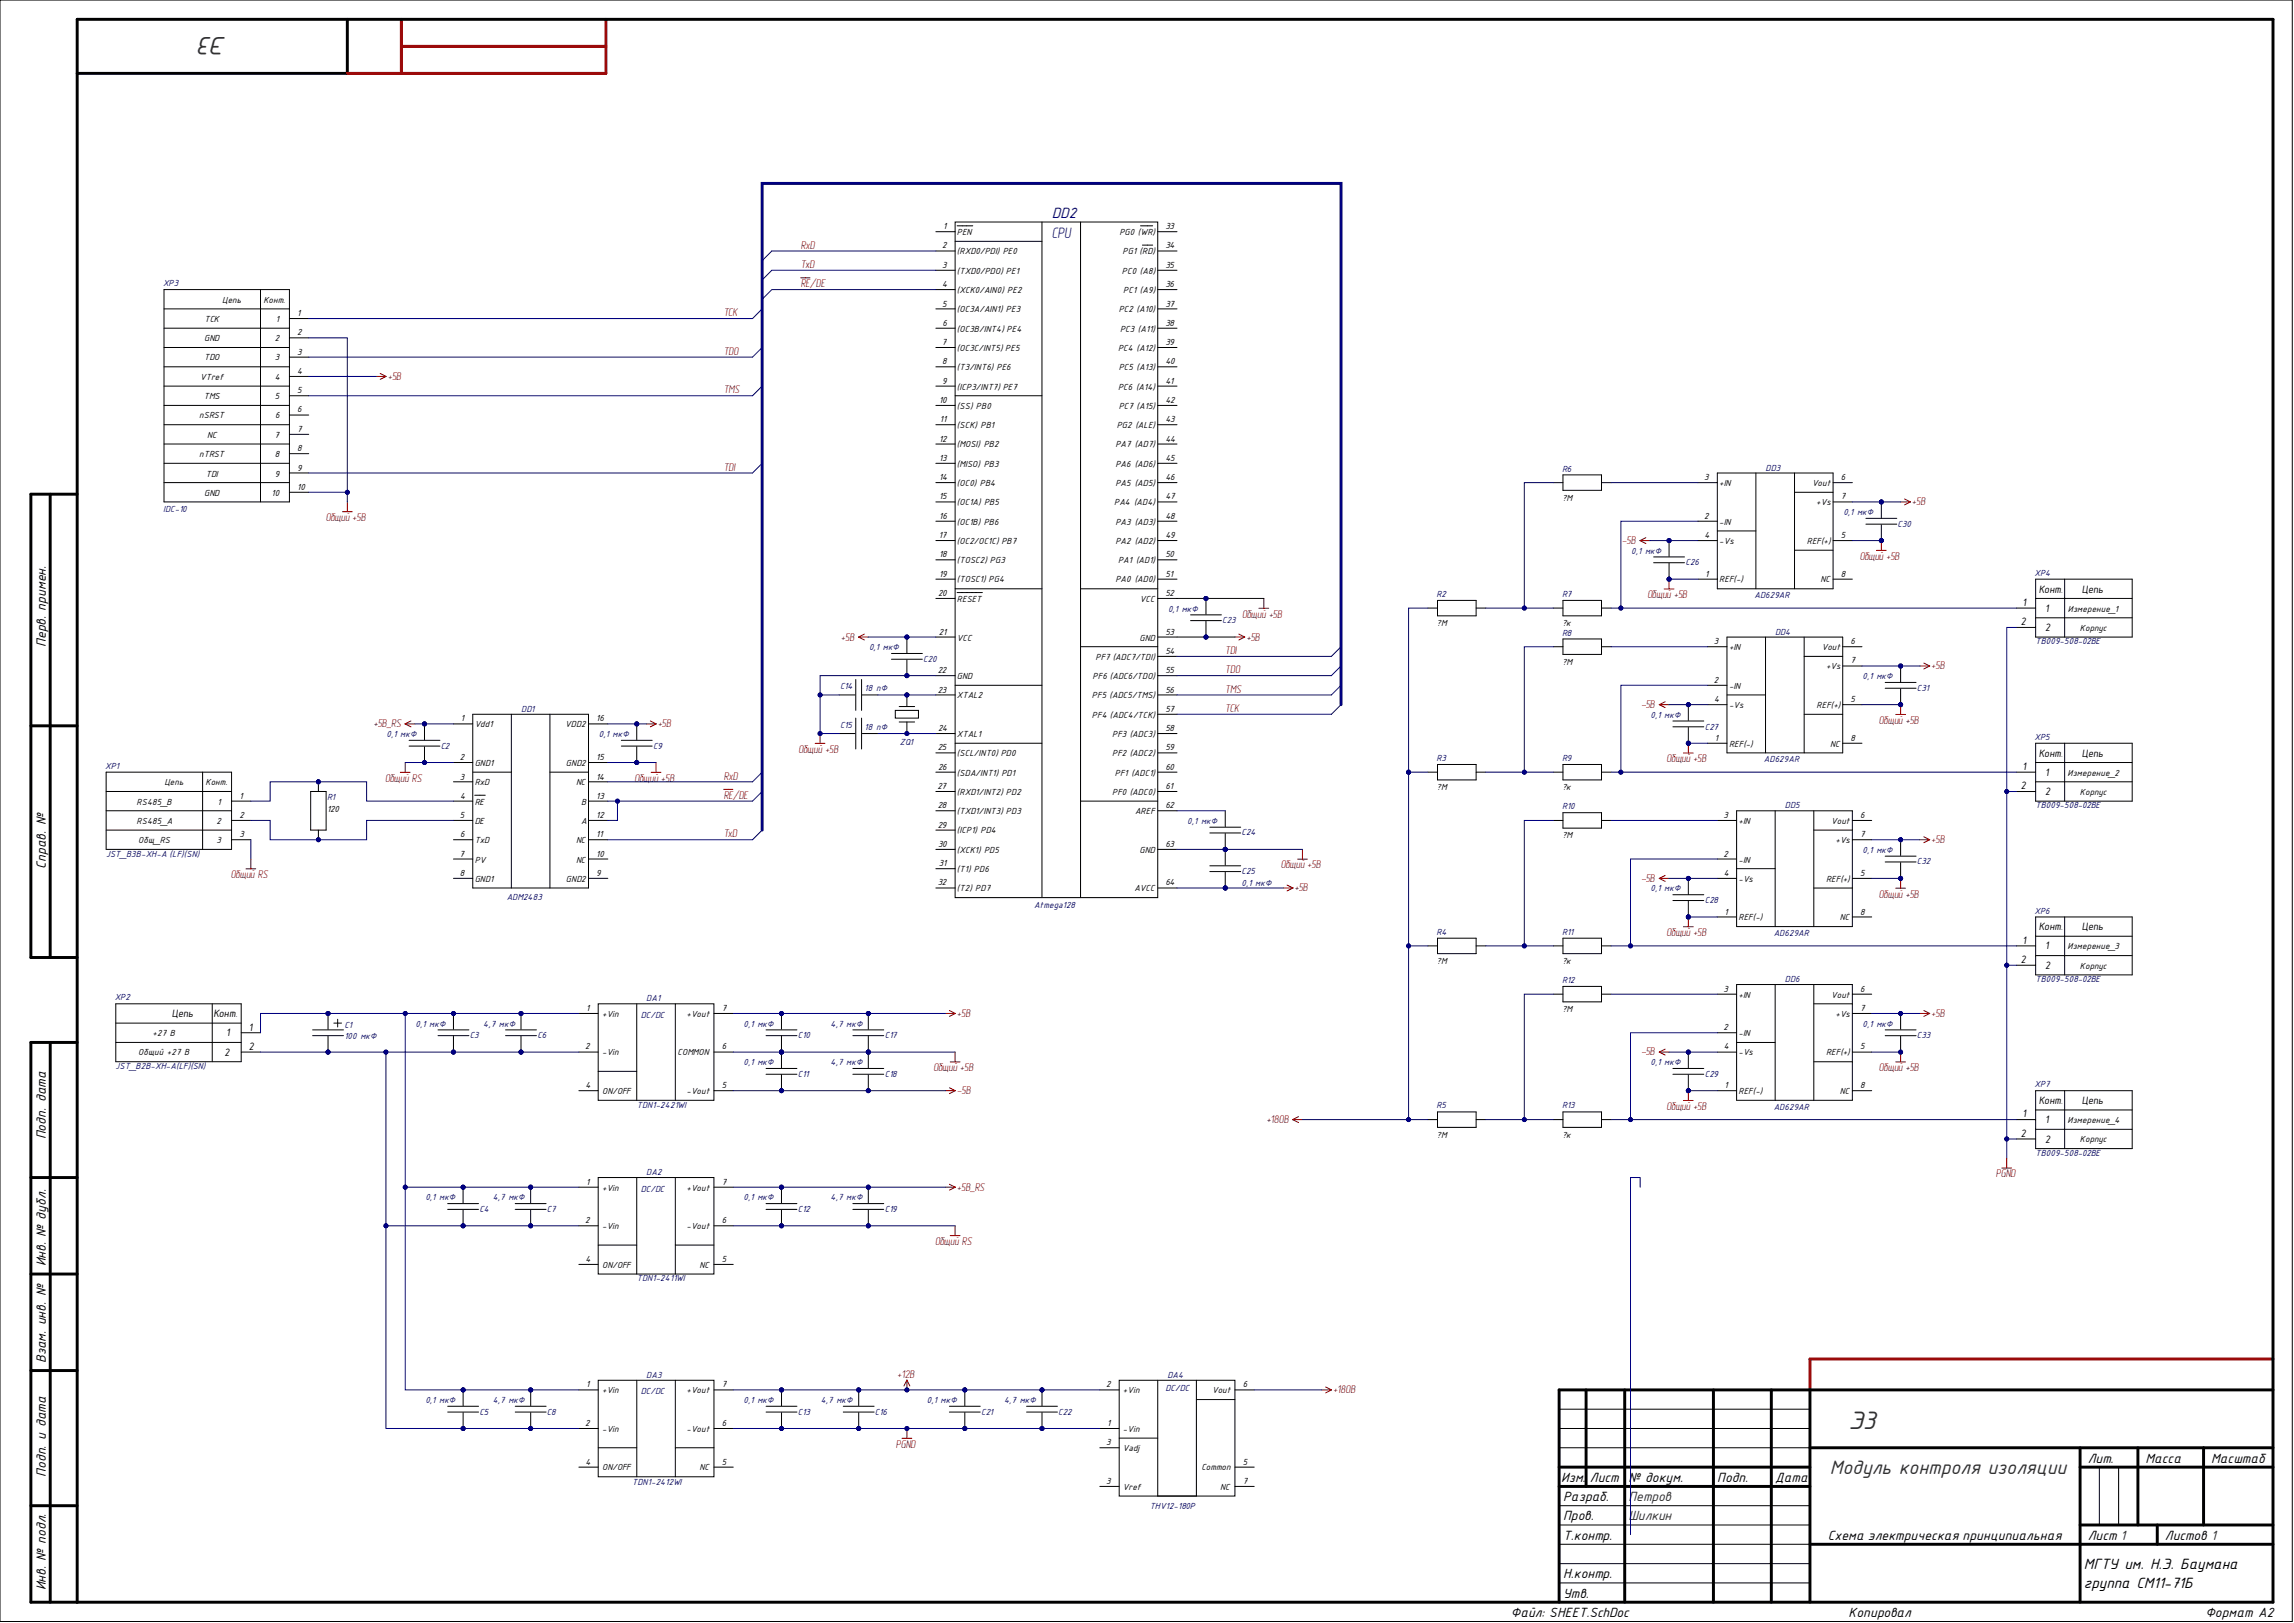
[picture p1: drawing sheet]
<svg xmlns="http://www.w3.org/2000/svg" width="594mm" height="420mm" viewBox="0 0 594 420" stroke-linecap="round" stroke-linejoin="round" font-family="sans-serif">
<defs><g id="words">
<g font-size="7" fill="#303030">
<text x="58.7" y="9.5" transform="rotate(-180 58.7 9.5)">Э3</text>
<text x="478.4" y="369.8">Э3</text>
</g>
<text font-size="5.4" fill="#303030" x="473.6" y="381.7">Модуль контроля изоляции</text>
<text font-size="4.1" fill="#000080" x="272.2" y="56.4">DD2</text>
<g font-size="4.1">
<text x="539.3" y="406.2">МГТУ им. Н.Э. Баумана</text>
<text x="539.3" y="411.2">группа СМ11-71Б</text>
</g>
<text font-size="3.9" fill="#000080" x="272.2" y="61.7">CPU</text>
<g font-size="3.7">
<text x="11.8" y="167.4" transform="rotate(-90 11.8 167.4)">Перв. примен.</text>
<text x="11.8" y="224.9" transform="rotate(-90 11.8 224.9)">Справ. №</text>
<text x="11.8" y="294.9" transform="rotate(-90 11.8 294.9)">Подп. дата</text>
<text x="11.8" y="327.8" transform="rotate(-90 11.8 327.8)">Инв. № дубл.</text>
<text x="11.8" y="352.8" transform="rotate(-90 11.8 352.8)">Взам. инв. №</text>
<text x="11.8" y="382.3" transform="rotate(-90 11.8 382.3)">Подп. и дата</text>
<text x="404" y="383.6">Изм.</text>
<text x="411.5" y="383.6">Лист</text>
<text x="421.5" y="383.6">№ докум.</text>
<text x="444.5" y="383.6">Подп.</text>
<text x="459.4" y="383.6">Дата</text>
<text x="540.3" y="378.6">Лит.</text>
<text x="555.3" y="378.6">Масса</text>
<text x="572.3" y="378.6">Масштаб</text>
<text x="404.5" y="388.6">Разраб.</text>
<text x="404.5" y="393.6">Пров.</text>
<text x="404.5" y="398.6">Т.контр.</text>
<text x="473" y="398.6">Схема электрическая принципиальная</text>
<text x="540.3" y="398.6">Лист 1</text>
<text x="560.3" y="398.6">Листов 1</text>
<text x="11.8" y="411.7" transform="rotate(-90 11.8 411.7)">Инв. № подл.</text>
<text x="404.5" y="408.6">Н.контр.</text>
<text x="404.5" y="413.6">Утв.</text>
<text x="391" y="418.6">Файл: SHEET.SchDoc</text>
<text x="478.4" y="418.6">Копировал</text>
<text x="570.8" y="418.6">Формат А2</text>
</g>
<g font-size="3.7" fill="#303030">
<text x="421.5" y="388.6">Петров</text>
<text x="421.5" y="393.6">Шилкин</text>
</g>
<g font-size="2.9" fill="#800000">
<text x="207.3" y="64.4">RxD</text>
<text x="207.3" y="69.4">TxD</text>
<text x="207.3" y="74.4">RE/DE</text>
<text x="187.3" y="81.8">TCK</text>
<text x="187.3" y="91.8">TDO</text>
<text x="100.5" y="98.3">+5В</text>
<text x="187.3" y="101.8">TMS</text>
<text x="187.3" y="121.8">TDI</text>
<text x="494.9" y="130.8">+5В</text>
<text x="84.3" y="134.9">Общий +5В</text>
<text x="419.8" y="140.8">-5В</text>
<text x="481.3" y="144.9">Общий +5В</text>
<text x="426.4" y="154.9">Общий +5В</text>
<text x="321.5" y="159.9">Общий +5В</text>
<text x="217.7" y="165.8">+5В</text>
<text x="322.7" y="165.8">+5В</text>
<text x="317.1" y="169.3">TDI</text>
<text x="499.9" y="173.3">+5В</text>
<text x="317.1" y="179.3">TMS</text>
<text x="317.1" y="174.3">TDO</text>
<text x="317.1" y="184.3">TCK</text>
<text x="424.8" y="183.3">-5В</text>
<text x="96.7" y="188.3">+5В_RS</text>
<text x="170.3" y="188.3">+5В</text>
<text x="486.3" y="187.3">Общий +5В</text>
<text x="206.7" y="194.9">Общий +5В</text>
<text x="431.3" y="197.3">Общий +5В</text>
<text x="99.7" y="202.4">Общий RS</text>
<text x="164.2" y="202.4">Общий +5В</text>
<text x="187.3" y="201.8">RxD</text>
<text x="187.3" y="206.8">RE/DE</text>
<text x="187.3" y="216.8">TxD</text>
<text x="499.9" y="218.3">+5В</text>
<text x="59.8" y="227.4">Общий RS</text>
<text x="331.5" y="224.8">Общий +5В</text>
<text x="335.1" y="230.7">+5В</text>
<text x="424.8" y="228.3">-5В</text>
<text x="486.3" y="232.3">Общий +5В</text>
<text x="431.3" y="242.3">Общий +5В</text>
<text x="247.8" y="263.2">+5В</text>
<text x="499.9" y="263.2">+5В</text>
<text x="424.8" y="273.2">-5В</text>
<text x="241.6" y="277.3">Общий +5В</text>
<text x="486.3" y="277.3">Общий +5В</text>
<text x="247.8" y="283.3">-5В</text>
<text x="431.3" y="287.3">Общий +5В</text>
<text x="327.8" y="290.7">+180В</text>
<text x="516.6" y="304.8">PGND</text>
<text x="247.8" y="308.2">+5В_RS</text>
<text x="242" y="322.3">Общий RS</text>
<text x="232.3" y="356.6">+12В</text>
<text x="345.1" y="360.7">+180В</text>
<text x="231.9" y="374.8">PGND</text>
</g>
<g font-size="2.8">
<text x="527.7" y="153.4">Конт.</text>
<text x="538.8" y="153.4">Цепь</text>
<text x="523" y="161.9">2</text>
<text x="523.4" y="156.9">1</text>
<text x="529.4" y="158.4">1</text>
<text x="529.4" y="163.4">2</text>
<text x="527.7" y="195.9">Конт.</text>
<text x="538.8" y="195.9">Цепь</text>
<text x="523.4" y="199.3">1</text>
<text x="529.4" y="200.9">1</text>
<text x="523" y="204.3">2</text>
<text x="529.4" y="205.9">2</text>
<text x="523.4" y="244.3">1</text>
<text x="527.7" y="240.8">Конт.</text>
<text x="529.4" y="245.8">1</text>
<text x="538.8" y="240.8">Цепь</text>
<text x="523" y="249.3">2</text>
<text x="529.4" y="250.8">2</text>
<text x="44.5" y="263.3">Цепь</text>
<text x="55.2" y="263.3">Конт.</text>
<text x="58.5" y="268.3">1</text>
<text x="64.4" y="266.8">1</text>
<text x="58.1" y="273.3">2</text>
<text x="64.4" y="271.8">2</text>
<text x="527.7" y="285.8">Конт.</text>
<text x="538.8" y="285.8">Цепь</text>
<text x="523.4" y="289.3">1</text>
<text x="529.4" y="290.8">1</text>
<text x="523" y="294.3">2</text>
<text x="529.4" y="295.8">2</text>
</g>
<g font-size="2.5">
<text x="244.1" y="59.3">1</text>
<text x="301.6" y="59.3">33</text>
<text x="243.9" y="64.3">2</text>
<text x="247.7" y="60.8">PEN</text>
<text x="247.7" y="65.8">(RXD0/PDI) PE0</text>
<text x="289.7" y="60.8">PG0 (WR)</text>
<text x="290.6" y="65.8">PG1 (RD)</text>
<text x="301.6" y="64.3">34</text>
<text x="243.9" y="69.4">3</text>
<text x="247.7" y="70.9">(TXD0/PDO) PE1</text>
<text x="290.4" y="70.9">PC0 (A8)</text>
<text x="301.6" y="69.4">35</text>
<text x="243.9" y="74.4">4</text>
<text x="247.7" y="75.9">(XCK0/AIN0) PE2</text>
<text x="290.7" y="75.9">PC1 (A9)</text>
<text x="301.6" y="74.4">36</text>
<text x="52.9" y="83.3">TCK</text>
<text x="57.5" y="78.3">Цепь</text>
<text x="68.2" y="78.3">Конт.</text>
<text x="71.4" y="83.3">1</text>
<text x="77" y="81.8">1</text>
<text x="243.9" y="79.4">5</text>
<text x="247.7" y="80.9">(OC3A/AIN1) PE3</text>
<text x="289.5" y="80.9">PC2 (A10)</text>
<text x="301.6" y="79.4">37</text>
<text x="52.9" y="88.3">GND</text>
<text x="71.1" y="88.3">2</text>
<text x="77" y="86.8">2</text>
<text x="243.8" y="89.3">7</text>
<text x="244" y="84.4">6</text>
<text x="247.7" y="85.9">(OC3B/INT4) PE4</text>
<text x="289.9" y="85.9">PC3 (A11)</text>
<text x="301.6" y="89.3">39</text>
<text x="301.6" y="84.4">38</text>
<text x="52.9" y="93.3">TDO</text>
<text x="71.1" y="93.3">3</text>
<text x="77" y="91.8">3</text>
<text x="243.9" y="94.3">8</text>
<text x="247.7" y="90.9">(OC3C/INT5) PE5</text>
<text x="247.7" y="95.9">(T3/INT6) PE6</text>
<text x="289.4" y="90.9">PC4 (A12)</text>
<text x="289.5" y="95.9">PC5 (A13)</text>
<text x="301.6" y="94.3">40</text>
<text x="51.8" y="98.3">VTref</text>
<text x="71.1" y="98.3">4</text>
<text x="77" y="96.8">4</text>
<text x="77" y="101.8">5</text>
<text x="243.9" y="99.3">9</text>
<text x="247.7" y="100.9">(ICP3/INT7) PE7</text>
<text x="289.4" y="100.9">PC6 (A14)</text>
<text x="301.6" y="99.3">41</text>
<text x="52.8" y="103.3">TMS</text>
<text x="71.1" y="103.3">5</text>
<text x="77" y="106.8">6</text>
<text x="243" y="104.3">10</text>
<text x="247.7" y="105.8">(SS) PB0</text>
<text x="289.5" y="105.8">PC7 (A15)</text>
<text x="301.6" y="104.3">42</text>
<text x="51.6" y="108.3">nSRST</text>
<text x="53.6" y="113.4">NC</text>
<text x="71" y="113.4">7</text>
<text x="71.2" y="108.3">6</text>
<text x="77" y="111.9">7</text>
<text x="243.3" y="109.3">11</text>
<text x="247.7" y="110.8">(SCK) PB1</text>
<text x="289" y="110.8">PG2 (ALE)</text>
<text x="301.6" y="109.3">43</text>
<text x="51.6" y="118.4">nTRST</text>
<text x="71.1" y="118.4">8</text>
<text x="77" y="116.8">8</text>
<text x="243" y="114.3">12</text>
<text x="243" y="119.3">13</text>
<text x="247.7" y="115.8">(MOSI) PB2</text>
<text x="288.7" y="115.8">PA7 (AD7)</text>
<text x="301.6" y="119.3">45</text>
<text x="301.6" y="114.3">44</text>
<text x="53.3" y="123.4">TDI</text>
<text x="71.1" y="123.4">9</text>
<text x="77" y="121.8">9</text>
<text x="243.1" y="124.3">14</text>
<text x="247.7" y="120.8">(MISO) PB3</text>
<text x="247.7" y="125.8">(OC0) PB4</text>
<text x="288.7" y="125.8">PA5 (AD5)</text>
<text x="288.7" y="120.8">PA6 (AD6)</text>
<text x="301.6" y="124.3">46</text>
<text x="441.1" y="124.3">3</text>
<text x="445" y="125.8">+IN</text>
<text x="469" y="125.8">Vout</text>
<text x="476.4" y="124.3">6</text>
<text x="52.9" y="128.4">GND</text>
<text x="70.3" y="128.4">10</text>
<text x="77" y="126.8">10</text>
<text x="243" y="129.3">15</text>
<text x="247.7" y="130.8">(OC1A) PB5</text>
<text x="288.4" y="130.8">PA4 (AD4)</text>
<text x="301.6" y="129.3">47</text>
<text x="404.3" y="129.6">?М</text>
<text x="470.1" y="130.8">+Vs</text>
<text x="476.4" y="129.3">7</text>
<text x="243.1" y="134.3">16</text>
<text x="247.7" y="135.8">(OC1B) PB6</text>
<text x="288.7" y="135.8">PA3 (AD3)</text>
<text x="301.6" y="134.3">48</text>
<text x="441.1" y="134.3">2</text>
<text x="445" y="135.8">-IN</text>
<text x="242.9" y="139.3">17</text>
<text x="247.7" y="140.8">(OC2/OC1C) PB7</text>
<text x="288.7" y="140.8">PA2 (AD2)</text>
<text x="301.6" y="139.3">49</text>
<text x="441.2" y="139.3">4</text>
<text x="445" y="140.8">-Vs</text>
<text x="467.6" y="140.8">REF(+)</text>
<text x="476.4" y="139.3">5</text>
<text x="243" y="149.3">19</text>
<text x="243" y="144.3">18</text>
<text x="247.7" y="145.8">(TOSC2) PG3</text>
<text x="289.4" y="145.8">PA1 (AD1)</text>
<text x="301.6" y="149.3">51</text>
<text x="301.6" y="144.3">50</text>
<text x="441.3" y="149.3">1</text>
<text x="476.4" y="149.3">8</text>
<text x="242.8" y="154.2">20</text>
<text x="247.7" y="155.8">RESET</text>
<text x="247.7" y="150.8">(TOSC1) PG4</text>
<text x="288.7" y="150.8">PA0 (AD0)</text>
<text x="295" y="155.8">VCC</text>
<text x="301.6" y="154.2">52</text>
<text x="445" y="150.8">REF(-)</text>
<text x="471.2" y="150.8">NC</text>
<text x="535.2" y="158.3">Измерение_1</text>
<text x="242.9" y="164.3">21</text>
<text x="247.7" y="165.8">VCC</text>
<text x="294.9" y="165.8">GND</text>
<text x="301.6" y="164.3">53</text>
<text x="371.8" y="162.1">?М</text>
<text x="404.3" y="162.1">?к</text>
<text x="443.6" y="166.8">3</text>
<text x="479" y="166.8">6</text>
<text x="538.3" y="163.3">Корпус</text>
<text x="283.5" y="170.8">PF7 (ADC7/TDI)</text>
<text x="301.6" y="169.3">54</text>
<text x="404.3" y="172.1">?М</text>
<text x="447.5" y="168.3">+IN</text>
<text x="471.5" y="168.3">Vout</text>
<text x="472.6" y="173.3">+Vs</text>
<text x="479" y="171.8">7</text>
<text x="242.7" y="174.3">22</text>
<text x="242.7" y="179.3">23</text>
<text x="247.7" y="175.8">GND</text>
<text x="282.8" y="175.8">PF6 (ADC6/TDO)</text>
<text x="301.6" y="179.3">56</text>
<text x="301.6" y="174.3">55</text>
<text x="443.6" y="176.8">2</text>
<text x="447.5" y="178.3">-IN</text>
<text x="247.7" y="180.8">XTAL2</text>
<text x="282.6" y="185.8">PF4 (ADC4/TCK)</text>
<text x="282.6" y="180.8">PF5 (ADC5/TMS)</text>
<text x="301.6" y="184.3">57</text>
<text x="443.7" y="181.7">4</text>
<text x="447.5" y="183.3">-Vs</text>
<text x="470.2" y="183.3">REF(+)</text>
<text x="479" y="181.7">5</text>
<text x="119.2" y="186.7">1</text>
<text x="122.9" y="188.3">Vdd1</text>
<text x="146.3" y="188.3">VDD2</text>
<text x="154.3" y="186.7">16</text>
<text x="242.8" y="189.3">24</text>
<text x="247.7" y="190.8">XTAL1</text>
<text x="287.8" y="190.8">PF3 (ADC3)</text>
<text x="301.6" y="189.3">58</text>
<text x="443.9" y="191.7">1</text>
<text x="479" y="191.7">8</text>
<text x="119" y="196.7">2</text>
<text x="154.3" y="196.7">15</text>
<text x="242.7" y="194.3">25</text>
<text x="247.7" y="195.8">(SCL/INT0) PD0</text>
<text x="287.8" y="195.8">PF2 (ADC2)</text>
<text x="301.6" y="194.3">59</text>
<text x="447.5" y="193.3">REF(-)</text>
<text x="473.7" y="193.3">NC</text>
<text x="42.5" y="203.3">Цепь</text>
<text x="53.2" y="203.3">Конт.</text>
<text x="119" y="201.8">3</text>
<text x="122.9" y="203.3">RxD</text>
<text x="122.9" y="198.2">GND1</text>
<text x="146.5" y="198.2">GND2</text>
<text x="149.1" y="203.3">NC</text>
<text x="154.3" y="201.8">14</text>
<text x="242.8" y="199.3">26</text>
<text x="247.7" y="200.8">(SDA/INT1) PD1</text>
<text x="288.5" y="200.8">PF1 (ADC1)</text>
<text x="301.6" y="199.3">60</text>
<text x="535.1" y="200.8">Измерение_2</text>
<text x="35.3" y="208.3">RS485_B</text>
<text x="56.3" y="208.3">1</text>
<text x="62" y="206.8">1</text>
<text x="119.1" y="206.8">4</text>
<text x="122.9" y="208.3">RE</text>
<text x="150.4" y="208.3">B</text>
<text x="154.3" y="206.8">13</text>
<text x="242.6" y="204.3">27</text>
<text x="242.7" y="209.2">28</text>
<text x="247.7" y="205.8">(RXD1/INT2) PD2</text>
<text x="287.8" y="205.8">PF0 (ADC0)</text>
<text x="301.6" y="209.2">62</text>
<text x="301.6" y="204.3">61</text>
<text x="371.8" y="204.6">?М</text>
<text x="404.3" y="204.6">?к</text>
<text x="538.3" y="205.8">Корпус</text>
<text x="35.3" y="213.3">RS485_A</text>
<text x="56.1" y="213.3">2</text>
<text x="62" y="211.8">2</text>
<text x="84.6" y="210.1">120</text>
<text x="119" y="211.8">5</text>
<text x="122.9" y="213.3">DE</text>
<text x="150.4" y="213.3">A</text>
<text x="154.3" y="211.8">12</text>
<text x="242.7" y="214.2">29</text>
<text x="247.7" y="210.8">(TXD1/INT3) PD3</text>
<text x="247.7" y="215.8">(ICP1) PD4</text>
<text x="293.8" y="210.8">AREF</text>
<text x="446.1" y="211.8">3</text>
<text x="449.9" y="213.3">+IN</text>
<text x="474" y="213.3">Vout</text>
<text x="481.4" y="211.8">6</text>
<text x="35.8" y="218.3">Общ_RS</text>
<text x="56.1" y="218.3">3</text>
<text x="62" y="216.8">3</text>
<text x="118.9" y="221.8">7</text>
<text x="119.1" y="216.8">6</text>
<text x="122.9" y="218.3">TxD</text>
<text x="149.1" y="218.3">NC</text>
<text x="154.3" y="216.8">11</text>
<text x="154.3" y="221.8">10</text>
<text x="242.8" y="219.2">30</text>
<text x="247.7" y="220.8">(XCK1) PD5</text>
<text x="294.9" y="220.8">GND</text>
<text x="301.6" y="219.2">63</text>
<text x="404.3" y="217">?М</text>
<text x="446.1" y="221.8">2</text>
<text x="475.1" y="218.3">+Vs</text>
<text x="481.4" y="216.8">7</text>
<text x="119" y="226.8">8</text>
<text x="122.9" y="223.3">PV</text>
<text x="149.1" y="223.3">NC</text>
<text x="154.3" y="226.8">9</text>
<text x="242.9" y="224.2">31</text>
<text x="247.7" y="225.7">(T1) PD6</text>
<text x="446.1" y="226.8">4</text>
<text x="449.9" y="223.3">-IN</text>
<text x="481.4" y="226.8">5</text>
<text x="122.9" y="228.3">GND1</text>
<text x="146.5" y="228.3">GND2</text>
<text x="242.7" y="229.2">32</text>
<text x="247.7" y="230.7">(T2) PD7</text>
<text x="293.6" y="230.7">AVCC</text>
<text x="301.6" y="229.2">64</text>
<text x="449.9" y="228.3">-Vs</text>
<text x="472.6" y="228.3">REF(+)</text>
<text x="446.3" y="236.7">1</text>
<text x="449.9" y="238.3">REF(-)</text>
<text x="476.2" y="238.3">NC</text>
<text x="481.4" y="236.7">8</text>
<text x="535.1" y="245.8">Измерение_3</text>
<text x="371.8" y="249.5">?М</text>
<text x="404.3" y="249.5">?к</text>
<text x="538.3" y="250.8">Корпус</text>
<text x="446.1" y="256.7">3</text>
<text x="481.4" y="256.7">6</text>
<text x="151.7" y="261.7">1</text>
<text x="155.8" y="263.2">+Vin</text>
<text x="177.7" y="263.2">+Vout</text>
<text x="186.8" y="261.7">7</text>
<text x="404.3" y="262">?М</text>
<text x="449.9" y="258.2">+IN</text>
<text x="474" y="258.2">Vout</text>
<text x="475.1" y="263.2">+Vs</text>
<text x="481.4" y="261.7">7</text>
<text x="39.5" y="268.2">+27 В</text>
<text x="446.1" y="266.7">2</text>
<text x="449.9" y="268.2">-IN</text>
<text x="35.8" y="273.2">Общий +27 В</text>
<text x="151.4" y="271.7">2</text>
<text x="155.8" y="273.2">-Vin</text>
<text x="175.4" y="273.2">COMMON</text>
<text x="186.8" y="271.7">6</text>
<text x="446.1" y="271.7">4</text>
<text x="449.9" y="273.2">-Vs</text>
<text x="472.6" y="273.2">REF(+)</text>
<text x="481.4" y="271.7">5</text>
<text x="151.5" y="281.7">4</text>
<text x="186.8" y="281.7">5</text>
<text x="446.3" y="281.7">1</text>
<text x="481.4" y="281.7">8</text>
<text x="155.8" y="283.2">ON/OFF</text>
<text x="177.7" y="283.2">-Vout</text>
<text x="449.9" y="283.2">REF(-)</text>
<text x="476.2" y="283.2">NC</text>
<text x="535.1" y="290.7">Измерение_4</text>
<text x="371.8" y="294.5">?М</text>
<text x="404.3" y="294.5">?к</text>
<text x="538.3" y="295.7">Корпус</text>
<text x="151.7" y="306.7">1</text>
<text x="155.8" y="308.2">+Vin</text>
<text x="177.7" y="308.2">+Vout</text>
<text x="186.8" y="306.7">7</text>
<text x="151.4" y="316.7">2</text>
<text x="186.8" y="316.7">6</text>
<text x="155.8" y="318.2">-Vin</text>
<text x="177.7" y="318.2">-Vout</text>
<text x="151.5" y="326.7">4</text>
<text x="155.8" y="328.2">ON/OFF</text>
<text x="181" y="328.2">NC</text>
<text x="186.8" y="326.7">5</text>
<text x="151.7" y="359.2">1</text>
<text x="186.8" y="359.2">7</text>
<text x="286.3" y="359.2">2</text>
<text x="321.7" y="359.2">6</text>
<text x="155.8" y="360.7">+Vin</text>
<text x="177.7" y="360.7">+Vout</text>
<text x="290.6" y="360.7">+Vin</text>
<text x="313.7" y="360.7">Vout</text>
<text x="151.4" y="369.2">2</text>
<text x="155.8" y="370.7">-Vin</text>
<text x="177.7" y="370.7">-Vout</text>
<text x="186.8" y="369.2">6</text>
<text x="286.6" y="369.2">1</text>
<text x="290.6" y="370.7">-Vin</text>
<text x="286.3" y="374.2">3</text>
<text x="290.6" y="375.7">Vadj</text>
<text x="151.5" y="379.2">4</text>
<text x="155.8" y="380.7">ON/OFF</text>
<text x="181" y="380.7">NC</text>
<text x="186.8" y="379.2">5</text>
<text x="310.9" y="380.7">Common</text>
<text x="321.7" y="379.2">5</text>
<text x="286.3" y="384.1">3</text>
<text x="290.6" y="385.7">Vref</text>
<text x="315.8" y="385.7">NC</text>
<text x="321.7" y="384.1">7</text>
</g>
<g font-size="2.5" fill="#000080">
<text x="42.2" y="74.1">XP3</text>
<text x="404.3" y="122.1">R6</text>
<text x="457" y="121.8">DD3</text>
<text x="42.2" y="132.6">IDC-10</text>
<text x="477.1" y="133.3">0,1 мкФ</text>
<text x="491.1" y="136.3">C30</text>
<text x="422.2" y="143.3">0,1 мкФ</text>
<text x="436.3" y="146.4">C26</text>
<text x="526.6" y="149">XP4</text>
<text x="371.8" y="154.5">R2</text>
<text x="404.3" y="154.5">R7</text>
<text x="454.1" y="154.8">AD629AR</text>
<text x="302.3" y="158.3">0,1 мкФ</text>
<text x="316.3" y="161.4">C23</text>
<text x="404.3" y="164.6">R8</text>
<text x="459.4" y="164.3">DD4</text>
<text x="526.8" y="166.8">TB009-508-02BE</text>
<text x="224.9" y="168.3">0,1 мкФ</text>
<text x="239" y="171.3">C20</text>
<text x="217.4" y="178.4">C14</text>
<text x="223.7" y="179">18 пФ</text>
<text x="482.1" y="175.8">0,1 мкФ</text>
<text x="496.1" y="178.8">C31</text>
<text x="134.9" y="184.3">DD1</text>
<text x="427.2" y="185.8">0,1 мкФ</text>
<text x="100" y="190.8">0,1 мкФ</text>
<text x="155" y="190.8">0,1 мкФ</text>
<text x="217.4" y="188.4">C15</text>
<text x="223.7" y="188.9">18 пФ</text>
<text x="441.2" y="188.9">C27</text>
<text x="526.6" y="191.5">XP5</text>
<text x="114.1" y="193.8">C2</text>
<text x="169" y="193.8">C9</text>
<text x="232.9" y="192.9">ZQ1</text>
<text x="371.8" y="197">R3</text>
<text x="404.3" y="197">R9</text>
<text x="456.5" y="197.3">AD629AR</text>
<text x="27.2" y="199">XP1</text>
<text x="84.6" y="207">R1</text>
<text x="404.3" y="209.5">R10</text>
<text x="462" y="209.2">DD5</text>
<text x="526.8" y="209.2">TB009-508-02BE</text>
<text x="307.3" y="213.3">0,1 мкФ</text>
<text x="27.5" y="221.8">JST_B3B-XH-A (LF)(SN)</text>
<text x="321.3" y="216.3">C24</text>
<text x="482.1" y="220.8">0,1 мкФ</text>
<text x="321.3" y="226.3">C25</text>
<text x="496.1" y="223.8">C32</text>
<text x="131.2" y="233">ADM2483</text>
<text x="321.3" y="229.3">0,1 мкФ</text>
<text x="427.2" y="230.7">0,1 мкФ</text>
<text x="441.2" y="233.8">C28</text>
<text x="267.6" y="235.1">Atmega128</text>
<text x="526.6" y="236.5">XP6</text>
<text x="371.8" y="242">R4</text>
<text x="404.3" y="242">R11</text>
<text x="459.1" y="242.2">AD629AR</text>
<text x="404.3" y="254.5">R12</text>
<text x="462" y="254.3">DD6</text>
<text x="526.8" y="254.3">TB009-508-02BE</text>
<text x="29.7" y="259">XP2</text>
<text x="165.8" y="263.5">DC/DC</text>
<text x="167.3" y="259.3">DA1</text>
<text x="89.1" y="269.1">100 мкФ</text>
<text x="89.1" y="266">C1</text>
<text x="107.6" y="265.8">0,1 мкФ</text>
<text x="121.6" y="268.7">C3</text>
<text x="125.1" y="265.8">4,7 мкФ</text>
<text x="139.1" y="268.7">C6</text>
<text x="192.5" y="265.8">0,1 мкФ</text>
<text x="206.5" y="268.7">C10</text>
<text x="215" y="265.8">4,7 мкФ</text>
<text x="229" y="268.7">C17</text>
<text x="482.1" y="265.8">0,1 мкФ</text>
<text x="496.1" y="268.7">C33</text>
<text x="192.5" y="275.8">0,1 мкФ</text>
<text x="215" y="275.8">4,7 мкФ</text>
<text x="427.2" y="275.8">0,1 мкФ</text>
<text x="29.9" y="276.7">JST_B2B-XH-A(LF)(SN)</text>
<text x="206.5" y="278.8">C11</text>
<text x="229" y="278.8">C18</text>
<text x="441.2" y="278.8">C29</text>
<text x="526.6" y="281.4">XP7</text>
<text x="164.8" y="286.8">TDN1-2421WI</text>
<text x="371.8" y="286.9">R5</text>
<text x="404.3" y="286.9">R13</text>
<text x="459.1" y="287.3">AD629AR</text>
<text x="526.8" y="299.2">TB009-508-02BE</text>
<text x="167.3" y="304.2">DA2</text>
<text x="110.1" y="310.7">0,1 мкФ</text>
<text x="127.5" y="310.7">4,7 мкФ</text>
<text x="165.8" y="308.5">DC/DC</text>
<text x="192.5" y="310.7">0,1 мкФ</text>
<text x="215" y="310.7">4,7 мкФ</text>
<text x="124.1" y="313.7">C4</text>
<text x="141.6" y="313.7">C7</text>
<text x="206.5" y="313.7">C12</text>
<text x="229" y="313.7">C19</text>
<text x="164.8" y="331.7">TDN1-2411WI</text>
<text x="167.3" y="356.6">DA3</text>
<text x="302.1" y="356.6">DA4</text>
<text x="110.1" y="363.2">0,1 мкФ</text>
<text x="127.5" y="363.2">4,7 мкФ</text>
<text x="165.8" y="361">DC/DC</text>
<text x="192.5" y="363.2">0,1 мкФ</text>
<text x="212.4" y="363.2">4,7 мкФ</text>
<text x="239.9" y="363.2">0,1 мкФ</text>
<text x="259.9" y="363.2">4,7 мкФ</text>
<text x="301.6" y="360.2">DC/DC</text>
<text x="124.1" y="366.2">C5</text>
<text x="141.6" y="366.2">C8</text>
<text x="206.5" y="366.2">C13</text>
<text x="226.5" y="366.2">C16</text>
<text x="253.9" y="366.2">C21</text>
<text x="273.9" y="366.2">C22</text>
<text x="163.6" y="384.4">TDN1-2412WI</text>
<text x="297.6" y="390.7">THV12-180P</text>
</g>
<text font-size=".4" x="10" y="414.9">ALTIUMGOSTBOM2.0 KEV</text>
</g></defs>
<path d="M0 0h593.3v419.8h-593.3zM403.5 364.8h64.9M403.5 369.8h64.9M403.5 374.8h64.9M543.3 379.8v15M548.3 379.8v15M403.5 389.8h64.9M403.5 394.8h64.9M403.5 399.8h64.9M403.5 404.8h64.9M403.5 409.8h64.9" fill="none" stroke="#000" stroke-width=".26"/>
<g fill="none" stroke="#000" stroke-width=".76">
<path d="M89.9 5v14h-69.9M13 127.9v120M20 127.9h-12v120h12M8 187.9h12M13 269.9v144.9M20 269.9h-12v144.9h580.3v-409.8h-568.3v409.8M8 304.8h12M8 329.8h12M8 354.8h12M410.5 359.8v25M420.5 359.8v55M443.5 359.8v55"/>
<path d="M458.4 359.8v55M468.4 359.8v55M588.3 359.8h-184.8v55M403.5 379.8h64.9M468.4 374.8h119.9M538.4 374.8v40M538.4 379.8h49.9M553.3 374.8v20M570.3 374.8v20M8 389.8h12M403.5 384.8h64.9M468.4 399.8h119.9"/>
<path d="M538.4 394.8h49.9M558.3 394.8v5"/>
</g>
<path d="M588.3 351.8h-119.9v8" fill="none" stroke="#900" stroke-width=".76"/>
<path d="M103.9 5v14M103.9 12h52.9M156.8 5v14h-66.9" fill="none" stroke="#980000" stroke-width=".76"/>
<g fill="none" stroke="#800000" stroke-width=".26">
<path d="M97.4 97.5h2.5M98.4 96.7l1.5 .8M99.9 97.5l-1.5 .7M88.6 132.5h2.6M89.9 129.9v2.6M222.2 164.9l1.5 .8M222.2 164.9h2.5M223.7 164.2l-1.5 .7M167.3 187.4h2.5M168.3 186.6l1.5 .8M169.8 187.4l-1.5 .8M211 192.4h2.5"/>
<path d="M212.2 189.9v2.5"/>
</g>
<circle cx="212.2" cy="189.9" r=".51" fill="#000080"/>
<g fill="none" stroke="#000080" stroke-width=".26">
<path d="M197.3 80l-2.5 2.5M197.3 100l-2.5 2.5M197.3 90l-2.5 2.5M197.3 119.9l-2.5 2.5M197.3 204.9l-2.5 2.5"/>
<circle cx="212.2" cy="189.9" r=".51"/>
</g>
<g fill="none" stroke="#800000" stroke-width=".26">
<path d="M325.8 157.5h2.6M327.1 154.9v2.6M319.6 164.9h2.6M320.6 164.2l1.6 .7M322.2 164.9l-1.6 .8M187.3 204.3h2.4M244.7 262.4h2.5M245.7 261.6l1.5 .8M247.2 262.4l-1.5 .7M244.7 282.4h2.5M245.7 281.6l1.5 .8M247.2 282.4l-1.5 .7"/>
<path d="M234.7 357.3l-.7 1.5M234.7 357.3l.8 1.5M234.7 357.3v2.5"/>
</g>
<circle cx="234.7" cy="359.8" r=".51" fill="#000080"/>
<circle cx="234.7" cy="359.8" r=".51" fill="none" stroke="#000080" stroke-width=".26"/>
<path d="M233.5 372.3h2.5M234.7 369.8v2.5" fill="none" stroke="#800000" stroke-width=".26"/>
<circle cx="234.7" cy="369.8" r=".51" fill="#000080"/>
<g fill="none" stroke="#000080" stroke-width=".26">
<path d="M197.3 199.9l-2.5 2.5M197.3 214.9l-2.5 2.5"/>
<circle cx="234.7" cy="369.8" r=".51"/>
</g>
<g fill="none" stroke="#800000" stroke-width=".26">
<path d="M207.2 71.9h2.5M424.5 139.9l1.5 .8M424.5 139.9h2.5M426 139.2l-1.5 .7M491.9 129.9h2.6M492.9 129.2l1.6 .7M494.5 129.9l-1.6 .8M496.9 172.4h2.5M497.9 171.7l1.5 .7M499.4 172.4l-1.5 .8M103.6 199.9h2.5M104.9 197.4v2.5"/>
<path d="M168.5 199.9h2.6M169.8 197.4v2.5M429.4 182.4l1.6 .8M429.4 182.4h2.6M431 181.7l-1.6 .7M496.9 217.4h2.5M497.9 216.6l1.5 .8M499.4 217.4l-1.5 .8M429.4 227.4l1.6 .8M429.4 227.4h2.6M431 226.6l-1.6 .8M429.4 272.4l1.6 .7"/>
<path d="M429.4 272.4h2.6M431 271.6l-1.6 .8M496.9 262.4h2.5M497.9 261.6l1.5 .8M499.4 262.4l-1.5 .7M334.6 289.8l1.5 .8M334.6 289.8h2.5M336.1 289.1l-1.5 .7M244.7 307.3h2.5M245.7 306.6l1.5 .7M245.9 319.9h2.6M247.2 317.3v2.6"/>
<path d="M247.2 307.3l-1.5 .8M342.1 359.8h2.5M343.1 359.1l1.5 .7M344.6 359.8l-1.5 .8"/>
</g>
<g fill="none" stroke="#000" stroke-width=".26">
<path d="M42.4 80h32.5M42.4 75h32.5v54.9h-32.5zM67.4 75v54.9M42.4 85h32.5M42.4 90h32.5M42.4 95h32.5M42.4 100h32.5M74.9 82.5h5M74.9 87.5h5M74.9 92.5h5M74.9 97.5h5M42.4 105h32.5"/>
<path d="M42.4 109.9h32.5M42.4 114.9h32.5M42.4 119.9h32.5M74.9 102.5h5M74.9 107.4h5M74.9 112.4h5M74.9 117.4h5M42.4 124.9h32.5M74.9 122.4h5M74.9 127.4h5M439.5 124.9h5M439.5 139.9h5"/>
<path d="M439.5 134.9h5M444.5 122.5h29.9v29.9h-29.9zM444.5 137.4h10M454.5 122.5v29.9M464.5 127.4h9.9M464.5 122.5v29.9M474.4 129.9h5M474.4 124.9h5M474.4 139.9h5M439.5 149.9h5M464.5 142.4h9.9M474.4 149.9h5"/>
<path d="M521.9 157.4h5M526.9 159.9h24.9M526.9 149.9h24.9v15h-24.9zM526.9 154.9h24.9M534.4 149.9v15M442 167.4h5M442 177.4h5M447 164.9h29.9v30h-29.9zM447 179.9h9.9M456.9 164.9v30M466.9 164.9v30M466.9 169.9h10"/>
<path d="M476.9 167.4h5M476.9 172.4h5M521.9 162.4h5M27.5 199.9h32.4v20h-32.4zM52.4 199.9v20M442 192.4h5M442 182.4h5M466.9 184.9h10M476.9 192.4h5M476.9 182.4h5M521.9 199.9h5M526.9 192.4h24.9v15h-24.9z"/>
<path d="M526.9 197.4h24.9M534.4 192.4v15M27.5 204.9h32.4M27.5 209.9h32.4M27.5 214.9h32.4M59.9 207.4h5M59.9 212.4h5M59.9 217.4h5M444.5 212.4h5M449.5 209.9h29.9v30h-29.9zM459.4 209.9v30M469.4 214.9h10"/>
<path d="M469.4 209.9v30M479.4 217.4h5M479.4 212.4h5M521.9 204.9h5M526.9 202.4h24.9M444.5 237.4h5M444.5 227.4h5M444.5 222.4h5M449.5 224.9h9.9M469.4 229.9h10M479.4 237.4h5M479.4 227.4h5"/>
<path d="M526.9 237.4h24.9v15h-24.9zM534.4 237.4v15M30 259.9h32.4v15h-32.4zM54.9 259.9v15M444.5 257.4h5M449.5 254.9h29.9v29.9h-29.9zM459.4 254.9v29.9M469.4 259.9h10M469.4 254.9v29.9M479.4 257.4h5M521.9 244.9h5M521.9 249.9h5"/>
<path d="M526.9 247.4h24.9M526.9 242.4h24.9M30 269.9h32.4M30 264.9h32.4M62.4 267.4h5M62.4 272.4h5M444.5 267.4h5M444.5 272.4h5M449.5 269.9h9.9M469.4 274.9h10M479.4 272.4h5M479.4 262.4h5"/>
<path d="M444.5 282.4h5M479.4 282.4h5M521.9 289.8h5M521.9 294.9h5M526.9 282.4h24.9v15h-24.9zM526.9 292.4h24.9M526.9 287.3h24.9M534.4 282.4v15"/>
</g>
<circle cx="82.4" cy="202.4" r=".51" fill="#000080"/>
<circle cx="82.4" cy="202.4" r=".51" fill="none" stroke="#000080" stroke-width=".26"/>
<circle cx="82.4" cy="217.4" r=".51" fill="#000080"/>
<circle cx="82.4" cy="217.4" r=".51" fill="none" stroke="#000080" stroke-width=".26"/>
<path d="M80.4 204.9h4v10h-4zM82.4 202.4v2.5" fill="none" stroke="#000" stroke-width=".26"/>
<circle cx="82.4" cy="202.4" r=".51" fill="#000080"/>
<circle cx="82.4" cy="202.4" r=".51" fill="none" stroke="#000080" stroke-width=".26"/>
<path d="M82.4 214.9v2.5" fill="none" stroke="#000" stroke-width=".26"/>
<circle cx="82.4" cy="217.4" r=".51" fill="#000080"/>
<circle cx="82.4" cy="217.4" r=".51" fill="none" stroke="#000080" stroke-width=".26"/>
<g fill="none" stroke="#000" stroke-width=".26">
<path d="M402 124.9h2.5M404.5 122.9h10v4h-10zM414.5 124.9h2.5M369.6 157.4h2.4M372 155.4h10v4h-10zM382 157.4h2.5M402 157.4h2.5M404.5 155.4h10v4h-10zM414.5 157.4h2.5M402 167.4h2.5M404.5 165.4h10v4h-10zM414.5 167.4h2.5"/>
<path d="M369.6 199.9h2.4M372 197.9h10v4h-10zM382 199.9h2.5M402 199.9h2.5M404.5 197.9h10v4h-10zM414.5 199.9h2.5M402 212.4h2.5M404.5 210.4h10v4h-10zM414.5 212.4h2.5M369.6 244.9h2.4M372 242.9h10v4h-10zM382 244.9h2.5"/>
<path d="M402 244.9h2.5M402 257.4h2.5M404.5 242.9h10v4h-10zM404.5 255.4h10v4h-10zM414.5 244.9h2.5M414.5 257.4h2.5M369.6 289.8h2.4M372 287.9h10v4h-10zM382 289.8h2.5M402 289.8h2.5M404.5 287.9h10v4h-10zM414.5 289.8h2.5"/>
</g>
<circle cx="84.9" cy="272.4" r=".51" fill="#000080"/>
<circle cx="84.9" cy="272.4" r=".51" fill="none" stroke="#000080" stroke-width=".26"/>
<circle cx="84.9" cy="262.4" r=".51" fill="#000080"/>
<circle cx="84.9" cy="262.4" r=".51" fill="none" stroke="#000080" stroke-width=".26"/>
<path d="M80.9 268.1h8M80.9 266.6h8M84.9 268.3v4.1M86.4 264.9h2M87.4 263.9v2" fill="none" stroke="#000" stroke-width=".26"/>
<circle cx="84.9" cy="272.4" r=".51" fill="#000080"/>
<circle cx="84.9" cy="272.4" r=".51" fill="none" stroke="#000080" stroke-width=".26"/>
<path d="M84.9 262.4v4.1" fill="none" stroke="#000" stroke-width=".26"/>
<circle cx="84.9" cy="262.4" r=".51" fill="#000080"/>
<circle cx="84.9" cy="262.4" r=".51" fill="none" stroke="#000080" stroke-width=".26"/>
<circle cx="117.4" cy="262.4" r=".51" fill="#000080"/>
<circle cx="117.4" cy="262.4" r=".51" fill="none" stroke="#000080" stroke-width=".26"/>
<circle cx="117.4" cy="272.4" r=".51" fill="#000080"/>
<circle cx="117.4" cy="272.4" r=".51" fill="none" stroke="#000080" stroke-width=".26"/>
<path d="M113.4 268.1h8M113.4 266.6h8M117.4 262.4v4.1" fill="none" stroke="#000" stroke-width=".26"/>
<circle cx="117.4" cy="262.4" r=".51" fill="#000080"/>
<circle cx="117.4" cy="262.4" r=".51" fill="none" stroke="#000080" stroke-width=".26"/>
<path d="M117.4 268.3v4.1" fill="none" stroke="#000" stroke-width=".26"/>
<circle cx="117.4" cy="272.4" r=".51" fill="#000080"/>
<circle cx="117.4" cy="272.4" r=".51" fill="none" stroke="#000080" stroke-width=".26"/>
<circle cx="119.9" cy="307.3" r=".51" fill="#000080"/>
<circle cx="119.9" cy="307.3" r=".51" fill="none" stroke="#000080" stroke-width=".26"/>
<circle cx="119.9" cy="317.3" r=".51" fill="#000080"/>
<circle cx="119.9" cy="317.3" r=".51" fill="none" stroke="#000080" stroke-width=".26"/>
<path d="M115.9 313.1h8M115.9 311.6h8M119.9 307.3v4.1" fill="none" stroke="#000" stroke-width=".26"/>
<circle cx="119.9" cy="307.3" r=".51" fill="#000080"/>
<circle cx="119.9" cy="307.3" r=".51" fill="none" stroke="#000080" stroke-width=".26"/>
<path d="M119.9 313.2v4.1" fill="none" stroke="#000" stroke-width=".26"/>
<circle cx="119.9" cy="317.3" r=".51" fill="#000080"/>
<circle cx="119.9" cy="317.3" r=".51" fill="none" stroke="#000080" stroke-width=".26"/>
<circle cx="119.9" cy="359.8" r=".51" fill="#000080"/>
<circle cx="119.9" cy="359.8" r=".51" fill="none" stroke="#000080" stroke-width=".26"/>
<circle cx="119.9" cy="369.8" r=".51" fill="#000080"/>
<circle cx="119.9" cy="369.8" r=".51" fill="none" stroke="#000080" stroke-width=".26"/>
<path d="M119.9 359.8v4.1M115.9 365.6h8M115.9 364h8" fill="none" stroke="#000" stroke-width=".26"/>
<circle cx="119.9" cy="359.8" r=".51" fill="#000080"/>
<circle cx="119.9" cy="359.8" r=".51" fill="none" stroke="#000080" stroke-width=".26"/>
<path d="M119.9 365.7v4.1" fill="none" stroke="#000" stroke-width=".26"/>
<circle cx="119.9" cy="369.8" r=".51" fill="#000080"/>
<circle cx="119.9" cy="369.8" r=".51" fill="none" stroke="#000080" stroke-width=".26"/>
<circle cx="202.3" cy="262.4" r=".51" fill="#000080"/>
<circle cx="202.3" cy="262.4" r=".51" fill="none" stroke="#000080" stroke-width=".26"/>
<circle cx="202.3" cy="272.4" r=".51" fill="#000080"/>
<circle cx="202.3" cy="272.4" r=".51" fill="none" stroke="#000080" stroke-width=".26"/>
<path d="M198.3 268.1h8M198.3 266.6h8M202.3 262.4v4.1" fill="none" stroke="#000" stroke-width=".26"/>
<circle cx="202.3" cy="262.4" r=".51" fill="#000080"/>
<circle cx="202.3" cy="262.4" r=".51" fill="none" stroke="#000080" stroke-width=".26"/>
<path d="M202.3 268.3v4.1" fill="none" stroke="#000" stroke-width=".26"/>
<circle cx="202.3" cy="272.4" r=".51" fill="#000080"/>
<circle cx="202.3" cy="272.4" r=".51" fill="none" stroke="#000080" stroke-width=".26"/>
<circle cx="202.3" cy="272.4" r=".51" fill="#000080"/>
<circle cx="202.3" cy="272.4" r=".51" fill="none" stroke="#000080" stroke-width=".26"/>
<circle cx="202.3" cy="282.4" r=".51" fill="#000080"/>
<circle cx="202.3" cy="282.4" r=".51" fill="none" stroke="#000080" stroke-width=".26"/>
<path d="M198.3 278.1h8M198.3 276.6h8M202.3 272.4v4.1" fill="none" stroke="#000" stroke-width=".26"/>
<circle cx="202.3" cy="272.4" r=".51" fill="#000080"/>
<circle cx="202.3" cy="272.4" r=".51" fill="none" stroke="#000080" stroke-width=".26"/>
<path d="M202.3 278.2v4.2" fill="none" stroke="#000" stroke-width=".26"/>
<circle cx="202.3" cy="282.4" r=".51" fill="#000080"/>
<circle cx="202.3" cy="282.4" r=".51" fill="none" stroke="#000080" stroke-width=".26"/>
<circle cx="202.3" cy="307.3" r=".51" fill="#000080"/>
<circle cx="202.3" cy="307.3" r=".51" fill="none" stroke="#000080" stroke-width=".26"/>
<circle cx="202.3" cy="317.3" r=".51" fill="#000080"/>
<circle cx="202.3" cy="317.3" r=".51" fill="none" stroke="#000080" stroke-width=".26"/>
<path d="M198.3 313.1h8M198.3 311.6h8M202.3 307.3v4.1" fill="none" stroke="#000" stroke-width=".26"/>
<circle cx="202.3" cy="307.3" r=".51" fill="#000080"/>
<circle cx="202.3" cy="307.3" r=".51" fill="none" stroke="#000080" stroke-width=".26"/>
<path d="M202.3 313.2v4.1" fill="none" stroke="#000" stroke-width=".26"/>
<circle cx="202.3" cy="317.3" r=".51" fill="#000080"/>
<circle cx="202.3" cy="317.3" r=".51" fill="none" stroke="#000080" stroke-width=".26"/>
<circle cx="202.3" cy="359.8" r=".51" fill="#000080"/>
<circle cx="202.3" cy="359.8" r=".51" fill="none" stroke="#000080" stroke-width=".26"/>
<circle cx="202.3" cy="369.8" r=".51" fill="#000080"/>
<circle cx="202.3" cy="369.8" r=".51" fill="none" stroke="#000080" stroke-width=".26"/>
<path d="M202.3 359.8v4.1M198.3 365.6h8M198.3 364h8" fill="none" stroke="#000" stroke-width=".26"/>
<circle cx="202.3" cy="359.8" r=".51" fill="#000080"/>
<circle cx="202.3" cy="359.8" r=".51" fill="none" stroke="#000080" stroke-width=".26"/>
<path d="M202.3 365.7v4.1" fill="none" stroke="#000" stroke-width=".26"/>
<circle cx="202.3" cy="369.8" r=".51" fill="#000080"/>
<circle cx="202.3" cy="369.8" r=".51" fill="none" stroke="#000080" stroke-width=".26"/>
<circle cx="249.7" cy="359.8" r=".51" fill="#000080"/>
<circle cx="249.7" cy="359.8" r=".51" fill="none" stroke="#000080" stroke-width=".26"/>
<circle cx="249.7" cy="369.8" r=".51" fill="#000080"/>
<circle cx="249.7" cy="369.8" r=".51" fill="none" stroke="#000080" stroke-width=".26"/>
<path d="M249.7 359.8v4.1M245.7 365.6h8M245.7 364h8" fill="none" stroke="#000" stroke-width=".26"/>
<circle cx="249.7" cy="359.8" r=".51" fill="#000080"/>
<circle cx="249.7" cy="359.8" r=".51" fill="none" stroke="#000080" stroke-width=".26"/>
<path d="M249.7 365.7v4.1" fill="none" stroke="#000" stroke-width=".26"/>
<circle cx="249.7" cy="369.8" r=".51" fill="#000080"/>
<circle cx="249.7" cy="369.8" r=".51" fill="none" stroke="#000080" stroke-width=".26"/>
<circle cx="312.1" cy="154.9" r=".51" fill="#000080"/>
<circle cx="312.1" cy="154.9" r=".51" fill="none" stroke="#000080" stroke-width=".26"/>
<circle cx="312.1" cy="164.9" r=".51" fill="#000080"/>
<circle cx="312.1" cy="164.9" r=".51" fill="none" stroke="#000080" stroke-width=".26"/>
<path d="M308.1 159.2h8M312.1 154.9v4.1M308.1 160.7h8" fill="none" stroke="#000" stroke-width=".26"/>
<circle cx="312.1" cy="154.9" r=".51" fill="#000080"/>
<circle cx="312.1" cy="154.9" r=".51" fill="none" stroke="#000080" stroke-width=".26"/>
<path d="M312.1 160.8v4.1" fill="none" stroke="#000" stroke-width=".26"/>
<circle cx="312.1" cy="164.9" r=".51" fill="#000080"/>
<circle cx="312.1" cy="164.9" r=".51" fill="none" stroke="#000080" stroke-width=".26"/>
<circle cx="317.1" cy="229.9" r=".51" fill="#000080"/>
<circle cx="317.1" cy="229.9" r=".51" fill="none" stroke="#000080" stroke-width=".26"/>
<circle cx="317.1" cy="219.9" r=".51" fill="#000080"/>
<circle cx="317.1" cy="219.9" r=".51" fill="none" stroke="#000080" stroke-width=".26"/>
<path d="M313.1 224.1h8M313.1 225.6h8M317.1 225.8v4.1" fill="none" stroke="#000" stroke-width=".26"/>
<circle cx="317.1" cy="229.9" r=".51" fill="#000080"/>
<circle cx="317.1" cy="229.9" r=".51" fill="none" stroke="#000080" stroke-width=".26"/>
<path d="M317.1 219.9v4.1" fill="none" stroke="#000" stroke-width=".26"/>
<circle cx="317.1" cy="219.9" r=".51" fill="#000080"/>
<circle cx="317.1" cy="219.9" r=".51" fill="none" stroke="#000080" stroke-width=".26"/>
<circle cx="317.1" cy="219.9" r=".51" fill="#000080"/>
<circle cx="317.1" cy="219.9" r=".51" fill="none" stroke="#000080" stroke-width=".26"/>
<path d="M313.1 215.6h8M313.1 214.1h8M317.1 209.9v4.1M317.1 215.8v4.1" fill="none" stroke="#000" stroke-width=".26"/>
<circle cx="317.1" cy="219.9" r=".51" fill="#000080"/>
<circle cx="317.1" cy="219.9" r=".51" fill="none" stroke="#000080" stroke-width=".26"/>
<circle cx="234.7" cy="164.9" r=".51" fill="#000080"/>
<circle cx="234.7" cy="164.9" r=".51" fill="none" stroke="#000080" stroke-width=".26"/>
<circle cx="234.7" cy="174.9" r=".51" fill="#000080"/>
<circle cx="234.7" cy="174.9" r=".51" fill="none" stroke="#000080" stroke-width=".26"/>
<path d="M230.7 170.7h8M230.7 169.2h8M234.7 164.9v4.1" fill="none" stroke="#000" stroke-width=".26"/>
<circle cx="234.7" cy="164.9" r=".51" fill="#000080"/>
<circle cx="234.7" cy="164.9" r=".51" fill="none" stroke="#000080" stroke-width=".26"/>
<path d="M234.7 170.8v4.1" fill="none" stroke="#000" stroke-width=".26"/>
<circle cx="234.7" cy="174.9" r=".51" fill="#000080"/>
<circle cx="234.7" cy="174.9" r=".51" fill="none" stroke="#000080" stroke-width=".26"/>
<path d="M217.2 179.9h4.1M221.5 175.9v8M223 175.9v8M223.1 179.9h4.1M217.2 189.9h4.1M221.5 185.9v8M223 185.9v8M223.1 189.9h4.1" fill="none" stroke="#000" stroke-width=".26"/>
<circle cx="234.7" cy="189.9" r=".51" fill="#000080"/>
<circle cx="234.7" cy="189.9" r=".51" fill="none" stroke="#000080" stroke-width=".26"/>
<circle cx="234.7" cy="179.9" r=".51" fill="#000080"/>
<circle cx="234.7" cy="179.9" r=".51" fill="none" stroke="#000080" stroke-width=".26"/>
<path d="M234.7 186.9v3" fill="none" stroke="#000" stroke-width=".26"/>
<circle cx="234.7" cy="189.9" r=".51" fill="#000080"/>
<circle cx="234.7" cy="189.9" r=".51" fill="none" stroke="#000080" stroke-width=".26"/>
<path d="M234.7 179.9v3" fill="none" stroke="#000" stroke-width=".26"/>
<circle cx="234.7" cy="179.9" r=".51" fill="#000080"/>
<g fill="none" stroke="#000080" stroke-width=".26">
<path d="M347.1 177.4l-2.5 2.5M347.1 172.4l-2.5 2.5M347.1 167.4l-2.5 2.5M347.1 182.4l-2.5 2.5"/>
<circle cx="234.7" cy="179.9" r=".51"/>
</g>
<g fill="none" stroke="#000" stroke-width=".26">
<path d="M242.2 60h5M247.2 57.5h52.4v174.9h-52.4zM247.7 58.5h4.1M269.7 57.5v174.9M279.7 57.5v174.9M295.2 58.5h3.1M299.6 60h5M242.2 65h5M242.2 70h5M242.2 75h5M242.2 80h5M247.2 62.5h22.5"/>
<path d="M295.7 63.5h2.6M299.6 65h5M299.6 70h5M299.6 75h5M299.6 80h5M242.2 85h5M242.2 90h5M242.2 95h5M242.2 100h5M299.6 85h5M299.6 90h5M299.6 95h5"/>
<path d="M299.6 100h5M242.2 105h5M242.2 109.9h5M242.2 115h5M242.2 119.9h5M247.2 102.5h22.5M299.6 105h5M299.6 109.9h5M299.6 115h5M299.6 119.9h5M242.2 139.9h5M242.2 124.9h5"/>
<path d="M242.2 129.9h5M242.2 134.9h5M299.6 139.9h5M299.6 124.9h5M299.6 129.9h5M299.6 134.9h5M242.2 154.9h5M242.2 149.9h5M242.2 144.9h5M247.2 152.4h22.5M247.7 153.4h6.6M279.7 152.4h19.9"/>
<path d="M299.6 154.9h5M299.6 149.9h5M299.6 144.9h5M242.2 179.9h5M242.2 174.9h5M242.2 164.9h5M247.2 177.4h22.5M279.7 167.4h19.9M299.6 179.9h5M299.6 174.9h5M299.6 169.9h5M299.6 164.9h5"/>
<path d="M117.4 187.4h5M117.4 197.4h5M122.4 199.9h9.9M122.4 184.9h29.9v45h-29.9zM132.3 184.9v45M142.3 199.9h10M142.3 184.9v45M152.3 187.4h5M152.3 197.4h5M231.7 183.9h6v2h-6zM232.7 182.9h4M232.7 186.9h4"/>
<path d="M242.2 199.9h5M242.2 194.9h5M242.2 189.9h5M247.2 192.4h22.5M299.6 199.9h5M299.6 194.9h5M299.6 189.9h5M299.6 184.9h5M117.4 207.4h5M117.4 217.4h5M117.4 202.4h5M117.4 212.4h5"/>
<path d="M122.9 205.9h2.7M152.3 207.4h5M152.3 217.4h5M152.3 202.4h5M152.3 212.4h5M242.2 219.9h5M242.2 209.9h5M242.2 204.9h5M242.2 214.9h5M279.7 207.4h19.9M299.6 219.9h5M299.6 209.9h5"/>
<path d="M299.6 204.9h5M117.4 222.4h5M117.4 227.4h5M152.3 222.4h5M152.3 227.4h5M242.2 229.9h5M242.2 224.9h5M299.6 229.9h5M154.8 259.9h30v24.9h-30zM164.8 259.9v24.9M174.8 259.9v24.9M149.8 272.4h5"/>
<path d="M149.8 262.4h5M154.8 277.4h10M184.8 272.4h5M184.8 262.4h5M149.8 282.4h5M184.8 282.4h5M149.8 317.3h5M149.8 307.3h5M154.8 304.8h30v25h-30zM164.8 304.8v25M174.8 304.8v25M184.8 317.3h5"/>
<path d="M184.8 307.3h5M149.8 327.3h5M154.8 322.3h10M174.8 322.3h10M184.8 327.3h5M149.8 359.8h5M154.8 357.3h30v25h-30zM164.8 357.3v25M174.8 357.3v25M184.8 359.8h5M284.7 359.8h5M289.7 357.3h29.9v30h-29.9z"/>
<path d="M299.6 357.3v30h10v-30M319.6 359.8h5M149.8 369.8h5M149.8 379.8h5M154.8 374.8h10M174.8 374.8h10M184.8 369.8h5M184.8 379.8h5M284.7 369.8h5M284.7 374.8h5M289.7 372.3h9.9M309.6 362.3h10"/>
<path d="M319.6 379.8h5M284.7 384.8h5M319.6 384.8h5"/>
</g>
<path d="M337.1 219.9v2.5M332.1 229.9h2.5M333.1 229.1l1.5 .8M334.6 229.9l-1.5 .7M335.8 222.4h2.6" fill="none" stroke="#800000" stroke-width=".26"/>
<circle cx="134.8" cy="262.4" r=".51" fill="#000080"/>
<circle cx="134.8" cy="262.4" r=".51" fill="none" stroke="#000080" stroke-width=".26"/>
<circle cx="134.8" cy="272.4" r=".51" fill="#000080"/>
<circle cx="134.8" cy="272.4" r=".51" fill="none" stroke="#000080" stroke-width=".26"/>
<path d="M130.8 268.1h8M130.8 266.6h8M134.8 262.4v4.1" fill="none" stroke="#000" stroke-width=".26"/>
<circle cx="134.8" cy="262.4" r=".51" fill="#000080"/>
<circle cx="134.8" cy="262.4" r=".51" fill="none" stroke="#000080" stroke-width=".26"/>
<path d="M134.8 268.3v4.1" fill="none" stroke="#000" stroke-width=".26"/>
<circle cx="134.8" cy="272.4" r=".51" fill="#000080"/>
<circle cx="134.8" cy="272.4" r=".51" fill="none" stroke="#000080" stroke-width=".26"/>
<circle cx="137.3" cy="307.3" r=".51" fill="#000080"/>
<circle cx="137.3" cy="307.3" r=".51" fill="none" stroke="#000080" stroke-width=".26"/>
<circle cx="137.3" cy="317.3" r=".51" fill="#000080"/>
<circle cx="137.3" cy="317.3" r=".51" fill="none" stroke="#000080" stroke-width=".26"/>
<path d="M133.3 313.1h8M133.3 311.6h8M137.3 307.3v4.1" fill="none" stroke="#000" stroke-width=".26"/>
<circle cx="137.3" cy="307.3" r=".51" fill="#000080"/>
<circle cx="137.3" cy="307.3" r=".51" fill="none" stroke="#000080" stroke-width=".26"/>
<path d="M137.3 313.2v4.1" fill="none" stroke="#000" stroke-width=".26"/>
<circle cx="137.3" cy="317.3" r=".51" fill="#000080"/>
<circle cx="137.3" cy="317.3" r=".51" fill="none" stroke="#000080" stroke-width=".26"/>
<circle cx="137.3" cy="359.8" r=".51" fill="#000080"/>
<circle cx="137.3" cy="359.8" r=".51" fill="none" stroke="#000080" stroke-width=".26"/>
<circle cx="137.3" cy="369.8" r=".51" fill="#000080"/>
<circle cx="137.3" cy="369.8" r=".51" fill="none" stroke="#000080" stroke-width=".26"/>
<path d="M137.3 359.8v4.1M133.4 365.6h7.9M133.4 364h7.9" fill="none" stroke="#000" stroke-width=".26"/>
<circle cx="137.3" cy="359.8" r=".51" fill="#000080"/>
<circle cx="137.3" cy="359.8" r=".51" fill="none" stroke="#000080" stroke-width=".26"/>
<path d="M137.3 365.7v4.1" fill="none" stroke="#000" stroke-width=".26"/>
<circle cx="137.3" cy="369.8" r=".51" fill="#000080"/>
<circle cx="137.3" cy="369.8" r=".51" fill="none" stroke="#000080" stroke-width=".26"/>
<circle cx="222.2" cy="359.8" r=".51" fill="#000080"/>
<circle cx="222.2" cy="359.8" r=".51" fill="none" stroke="#000080" stroke-width=".26"/>
<circle cx="222.2" cy="369.8" r=".51" fill="#000080"/>
<circle cx="222.2" cy="369.8" r=".51" fill="none" stroke="#000080" stroke-width=".26"/>
<path d="M222.2 359.8v4.1M218.3 365.6h7.9M218.3 364h7.9" fill="none" stroke="#000" stroke-width=".26"/>
<circle cx="222.2" cy="359.8" r=".51" fill="#000080"/>
<circle cx="222.2" cy="359.8" r=".51" fill="none" stroke="#000080" stroke-width=".26"/>
<path d="M222.2 365.7v4.1" fill="none" stroke="#000" stroke-width=".26"/>
<circle cx="222.2" cy="369.8" r=".51" fill="#000080"/>
<circle cx="222.2" cy="369.8" r=".51" fill="none" stroke="#000080" stroke-width=".26"/>
<circle cx="224.7" cy="307.3" r=".51" fill="#000080"/>
<circle cx="224.7" cy="307.3" r=".51" fill="none" stroke="#000080" stroke-width=".26"/>
<circle cx="224.7" cy="317.3" r=".51" fill="#000080"/>
<circle cx="224.7" cy="317.3" r=".51" fill="none" stroke="#000080" stroke-width=".26"/>
<path d="M220.7 313.1h8M220.7 311.6h8M224.7 307.3v4.1" fill="none" stroke="#000" stroke-width=".26"/>
<circle cx="224.7" cy="307.3" r=".51" fill="#000080"/>
<circle cx="224.7" cy="307.3" r=".51" fill="none" stroke="#000080" stroke-width=".26"/>
<path d="M224.7 313.2v4.1" fill="none" stroke="#000" stroke-width=".26"/>
<circle cx="224.7" cy="317.3" r=".51" fill="#000080"/>
<circle cx="224.7" cy="317.3" r=".51" fill="none" stroke="#000080" stroke-width=".26"/>
<circle cx="224.7" cy="262.4" r=".51" fill="#000080"/>
<circle cx="224.7" cy="262.4" r=".51" fill="none" stroke="#000080" stroke-width=".26"/>
<circle cx="224.7" cy="272.4" r=".51" fill="#000080"/>
<circle cx="224.7" cy="272.4" r=".51" fill="none" stroke="#000080" stroke-width=".26"/>
<path d="M220.7 268.1h8M220.7 266.6h8M224.7 262.4v4.1" fill="none" stroke="#000" stroke-width=".26"/>
<circle cx="224.7" cy="262.4" r=".51" fill="#000080"/>
<circle cx="224.7" cy="262.4" r=".51" fill="none" stroke="#000080" stroke-width=".26"/>
<path d="M224.7 268.3v4.1" fill="none" stroke="#000" stroke-width=".26"/>
<circle cx="224.7" cy="272.4" r=".51" fill="#000080"/>
<circle cx="224.7" cy="272.4" r=".51" fill="none" stroke="#000080" stroke-width=".26"/>
<circle cx="224.7" cy="272.4" r=".51" fill="#000080"/>
<circle cx="224.7" cy="272.4" r=".51" fill="none" stroke="#000080" stroke-width=".26"/>
<circle cx="224.7" cy="282.4" r=".51" fill="#000080"/>
<circle cx="224.7" cy="282.4" r=".51" fill="none" stroke="#000080" stroke-width=".26"/>
<path d="M220.7 278.1h8M220.7 276.6h8M224.7 272.4v4.1" fill="none" stroke="#000" stroke-width=".26"/>
<circle cx="224.7" cy="272.4" r=".51" fill="#000080"/>
<circle cx="224.7" cy="272.4" r=".51" fill="none" stroke="#000080" stroke-width=".26"/>
<path d="M224.7 278.2v4.2" fill="none" stroke="#000" stroke-width=".26"/>
<circle cx="224.7" cy="282.4" r=".51" fill="#000080"/>
<circle cx="224.7" cy="282.4" r=".51" fill="none" stroke="#000080" stroke-width=".26"/>
<circle cx="269.7" cy="359.8" r=".51" fill="#000080"/>
<circle cx="269.7" cy="359.8" r=".51" fill="none" stroke="#000080" stroke-width=".26"/>
<circle cx="269.7" cy="369.8" r=".51" fill="#000080"/>
<circle cx="269.7" cy="369.8" r=".51" fill="none" stroke="#000080" stroke-width=".26"/>
<path d="M269.7 359.8v4.1M265.7 365.6h8M265.7 364h8" fill="none" stroke="#000" stroke-width=".26"/>
<circle cx="269.7" cy="359.8" r=".51" fill="#000080"/>
<circle cx="269.7" cy="359.8" r=".51" fill="none" stroke="#000080" stroke-width=".26"/>
<path d="M269.7 365.7v4.1" fill="none" stroke="#000" stroke-width=".26"/>
<circle cx="269.7" cy="369.8" r=".51" fill="#000080"/>
<circle cx="269.7" cy="369.8" r=".51" fill="none" stroke="#000080" stroke-width=".26"/>
<circle cx="432" cy="139.9" r=".51" fill="#000080"/>
<circle cx="432" cy="139.9" r=".51" fill="none" stroke="#000080" stroke-width=".26"/>
<circle cx="432" cy="149.9" r=".51" fill="#000080"/>
<circle cx="432" cy="149.9" r=".51" fill="none" stroke="#000080" stroke-width=".26"/>
<path d="M432 139.9v4.1M428 145.7h8M428 144.2h8" fill="none" stroke="#000" stroke-width=".26"/>
<circle cx="432" cy="139.9" r=".51" fill="#000080"/>
<circle cx="432" cy="139.9" r=".51" fill="none" stroke="#000080" stroke-width=".26"/>
<path d="M432 145.8v4.1" fill="none" stroke="#000" stroke-width=".26"/>
<circle cx="432" cy="149.9" r=".51" fill="#000080"/>
<circle cx="432" cy="149.9" r=".51" fill="none" stroke="#000080" stroke-width=".26"/>
<circle cx="486.9" cy="129.9" r=".51" fill="#000080"/>
<circle cx="486.9" cy="129.9" r=".51" fill="none" stroke="#000080" stroke-width=".26"/>
<circle cx="486.9" cy="139.9" r=".51" fill="#000080"/>
<circle cx="486.9" cy="139.9" r=".51" fill="none" stroke="#000080" stroke-width=".26"/>
<path d="M482.9 135.7h8M482.9 134.2h8M486.9 129.9v4.1" fill="none" stroke="#000" stroke-width=".26"/>
<circle cx="486.9" cy="129.9" r=".51" fill="#000080"/>
<circle cx="486.9" cy="129.9" r=".51" fill="none" stroke="#000080" stroke-width=".26"/>
<path d="M486.9 135.8v4.1" fill="none" stroke="#000" stroke-width=".26"/>
<circle cx="486.9" cy="139.9" r=".51" fill="#000080"/>
<circle cx="486.9" cy="139.9" r=".51" fill="none" stroke="#000080" stroke-width=".26"/>
<circle cx="437" cy="182.4" r=".51" fill="#000080"/>
<circle cx="437" cy="182.4" r=".51" fill="none" stroke="#000080" stroke-width=".26"/>
<circle cx="437" cy="192.4" r=".51" fill="#000080"/>
<circle cx="437" cy="192.4" r=".51" fill="none" stroke="#000080" stroke-width=".26"/>
<path d="M433 188.2h8M433 186.7h8M437 182.4v4.1" fill="none" stroke="#000" stroke-width=".26"/>
<circle cx="437" cy="182.4" r=".51" fill="#000080"/>
<circle cx="437" cy="182.4" r=".51" fill="none" stroke="#000080" stroke-width=".26"/>
<path d="M437 188.3v4.1" fill="none" stroke="#000" stroke-width=".26"/>
<circle cx="437" cy="192.4" r=".51" fill="#000080"/>
<circle cx="437" cy="192.4" r=".51" fill="none" stroke="#000080" stroke-width=".26"/>
<circle cx="491.9" cy="172.4" r=".51" fill="#000080"/>
<circle cx="491.9" cy="172.4" r=".51" fill="none" stroke="#000080" stroke-width=".26"/>
<circle cx="491.9" cy="182.4" r=".51" fill="#000080"/>
<circle cx="491.9" cy="182.4" r=".51" fill="none" stroke="#000080" stroke-width=".26"/>
<path d="M487.9 178.2h8M487.9 176.7h8M491.9 172.4v4.1" fill="none" stroke="#000" stroke-width=".26"/>
<circle cx="491.9" cy="172.4" r=".51" fill="#000080"/>
<circle cx="491.9" cy="172.4" r=".51" fill="none" stroke="#000080" stroke-width=".26"/>
<path d="M491.9 178.3v4.1" fill="none" stroke="#000" stroke-width=".26"/>
<circle cx="491.9" cy="182.4" r=".51" fill="#000080"/>
<circle cx="491.9" cy="182.4" r=".51" fill="none" stroke="#000080" stroke-width=".26"/>
<circle cx="437" cy="227.4" r=".51" fill="#000080"/>
<circle cx="437" cy="227.4" r=".51" fill="none" stroke="#000080" stroke-width=".26"/>
<circle cx="437" cy="237.4" r=".51" fill="#000080"/>
<circle cx="437" cy="237.4" r=".51" fill="none" stroke="#000080" stroke-width=".26"/>
<path d="M433 233.1h8M433 231.6h8M437 227.4v4.1" fill="none" stroke="#000" stroke-width=".26"/>
<circle cx="437" cy="227.4" r=".51" fill="#000080"/>
<circle cx="437" cy="227.4" r=".51" fill="none" stroke="#000080" stroke-width=".26"/>
<path d="M437 233.3v4.1" fill="none" stroke="#000" stroke-width=".26"/>
<circle cx="437" cy="237.4" r=".51" fill="#000080"/>
<circle cx="437" cy="237.4" r=".51" fill="none" stroke="#000080" stroke-width=".26"/>
<circle cx="491.9" cy="217.4" r=".51" fill="#000080"/>
<circle cx="491.9" cy="217.4" r=".51" fill="none" stroke="#000080" stroke-width=".26"/>
<circle cx="491.9" cy="227.4" r=".51" fill="#000080"/>
<circle cx="491.9" cy="227.4" r=".51" fill="none" stroke="#000080" stroke-width=".26"/>
<path d="M491.9 217.4v4.1M487.9 223.1h8M487.9 221.6h8" fill="none" stroke="#000" stroke-width=".26"/>
<circle cx="491.9" cy="217.4" r=".51" fill="#000080"/>
<circle cx="491.9" cy="217.4" r=".51" fill="none" stroke="#000080" stroke-width=".26"/>
<path d="M491.9 223.3v4.1" fill="none" stroke="#000" stroke-width=".26"/>
<circle cx="491.9" cy="227.4" r=".51" fill="#000080"/>
<circle cx="491.9" cy="227.4" r=".51" fill="none" stroke="#000080" stroke-width=".26"/>
<circle cx="437" cy="272.4" r=".51" fill="#000080"/>
<circle cx="437" cy="272.4" r=".51" fill="none" stroke="#000080" stroke-width=".26"/>
<circle cx="437" cy="282.4" r=".51" fill="#000080"/>
<circle cx="437" cy="282.4" r=".51" fill="none" stroke="#000080" stroke-width=".26"/>
<path d="M433 278.1h8M433 276.6h8M437 272.4v4.1" fill="none" stroke="#000" stroke-width=".26"/>
<circle cx="437" cy="272.4" r=".51" fill="#000080"/>
<circle cx="437" cy="272.4" r=".51" fill="none" stroke="#000080" stroke-width=".26"/>
<path d="M437 278.2v4.2" fill="none" stroke="#000" stroke-width=".26"/>
<circle cx="437" cy="282.4" r=".51" fill="#000080"/>
<circle cx="437" cy="282.4" r=".51" fill="none" stroke="#000080" stroke-width=".26"/>
<circle cx="491.9" cy="262.4" r=".51" fill="#000080"/>
<circle cx="491.9" cy="262.4" r=".51" fill="none" stroke="#000080" stroke-width=".26"/>
<path d="M487.9 268.1h8M487.9 266.6h8M491.9 262.4v4.1" fill="none" stroke="#000" stroke-width=".26"/>
<circle cx="491.9" cy="262.4" r=".51" fill="#000080"/>
<g fill="none" stroke="#000080" stroke-width=".26">
<path d="M64.9 207.4h5v-5h25v5h22.5"/>
<circle cx="491.9" cy="262.4" r=".51"/>
</g>
<path d="M491.9 268.3v4.1" fill="none" stroke="#000" stroke-width=".26"/>
<circle cx="82.4" cy="202.4" r=".51" fill="#000080"/>
<g fill="none" stroke="#000080" stroke-width=".26">
<path d="M224.7 164.9h17.5M64.9 212.4h5v5h25v-5h22.5M64.9 217.4v5"/>
<circle cx="82.4" cy="202.4" r=".51"/>
</g>
<circle cx="234.7" cy="164.9" r=".51" fill="#000080"/>
<g fill="none" stroke="#000080" stroke-width=".26">
<path d="M242.2 174.9h-30v5"/>
<circle cx="234.7" cy="164.9" r=".51"/>
</g>
<circle cx="234.7" cy="174.9" r=".51" fill="#000080"/>
<circle cx="234.7" cy="174.9" r=".51" fill="none" stroke="#000080" stroke-width=".26"/>
<circle cx="212.2" cy="179.9" r=".51" fill="#000080"/>
<g fill="none" stroke="#000080" stroke-width=".26">
<path d="M227.2 179.9h15"/>
<circle cx="212.2" cy="179.9" r=".51"/>
</g>
<circle cx="234.7" cy="179.9" r=".51" fill="#000080"/>
<g fill="none" stroke="#000080" stroke-width=".26">
<path d="M217.2 179.9h-5v10h5"/>
<circle cx="234.7" cy="179.9" r=".51"/>
</g>
<circle cx="212.2" cy="179.9" r=".51" fill="#000080"/>
<circle cx="212.2" cy="179.9" r=".51" fill="none" stroke="#000080" stroke-width=".26"/>
<circle cx="212.2" cy="189.9" r=".51" fill="#000080"/>
<g fill="none" stroke="#000080" stroke-width=".26">
<path d="M199.8 65h42.4M199.8 70h42.4M189.8 262.4h54.9"/>
<circle cx="212.2" cy="189.9" r=".51"/>
</g>
<circle cx="202.3" cy="262.4" r=".51" fill="#000080"/>
<circle cx="202.3" cy="262.4" r=".51" fill="none" stroke="#000080" stroke-width=".26"/>
<circle cx="224.7" cy="262.4" r=".51" fill="#000080"/>
<g fill="none" stroke="#000080" stroke-width=".26">
<path d="M104.9 307.3v52.5h44.9"/>
<circle cx="224.7" cy="262.4" r=".51"/>
</g>
<circle cx="104.9" cy="307.3" r=".51" fill="#000080"/>
<circle cx="104.9" cy="307.3" r=".51" fill="none" stroke="#000080" stroke-width=".26"/>
<circle cx="119.9" cy="359.8" r=".51" fill="#000080"/>
<circle cx="119.9" cy="359.8" r=".51" fill="none" stroke="#000080" stroke-width=".26"/>
<circle cx="137.3" cy="359.8" r=".51" fill="#000080"/>
<g fill="none" stroke="#000080" stroke-width=".26">
<path d="M189.8 307.3h54.9"/>
<circle cx="137.3" cy="359.8" r=".51"/>
</g>
<circle cx="202.3" cy="307.3" r=".51" fill="#000080"/>
<circle cx="202.3" cy="307.3" r=".51" fill="none" stroke="#000080" stroke-width=".26"/>
<circle cx="224.7" cy="307.3" r=".51" fill="#000080"/>
<g fill="none" stroke="#000080" stroke-width=".26">
<path d="M189.8 317.3h57.4"/>
<circle cx="224.7" cy="307.3" r=".51"/>
</g>
<circle cx="202.3" cy="317.3" r=".51" fill="#000080"/>
<circle cx="202.3" cy="317.3" r=".51" fill="none" stroke="#000080" stroke-width=".26"/>
<circle cx="224.7" cy="317.3" r=".51" fill="#000080"/>
<g fill="none" stroke="#000080" stroke-width=".26">
<path d="M104.9 262.4v44.9h44.9"/>
<circle cx="224.7" cy="317.3" r=".51"/>
</g>
<circle cx="137.3" cy="307.3" r=".51" fill="#000080"/>
<circle cx="137.3" cy="307.3" r=".51" fill="none" stroke="#000080" stroke-width=".26"/>
<circle cx="119.9" cy="307.3" r=".51" fill="#000080"/>
<circle cx="119.9" cy="307.3" r=".51" fill="none" stroke="#000080" stroke-width=".26"/>
<circle cx="104.9" cy="307.3" r=".51" fill="#000080"/>
<circle cx="104.9" cy="307.3" r=".51" fill="none" stroke="#000080" stroke-width=".26"/>
<circle cx="104.9" cy="262.4" r=".51" fill="#000080"/>
<g fill="none" stroke="#000080" stroke-width=".26">
<path d="M402 124.9h-7.5v32.5"/>
<circle cx="104.9" cy="262.4" r=".51"/>
</g>
<circle cx="394.5" cy="157.4" r=".51" fill="#000080"/>
<g fill="none" stroke="#000080" stroke-width=".26">
<path d="M439.5 134.9h-20v22.5"/>
<circle cx="394.5" cy="157.4" r=".51"/>
</g>
<circle cx="419.5" cy="157.4" r=".51" fill="#000080"/>
<g fill="none" stroke="#000080" stroke-width=".26">
<path d="M417 124.9h22.5M402 167.4h-7.5v32.5"/>
<circle cx="419.5" cy="157.4" r=".51"/>
</g>
<circle cx="394.5" cy="199.9" r=".51" fill="#000080"/>
<g fill="none" stroke="#000080" stroke-width=".26">
<path d="M442 177.4h-22.5v22.5"/>
<circle cx="394.5" cy="199.9" r=".51"/>
</g>
<circle cx="419.5" cy="199.9" r=".51" fill="#000080"/>
<g fill="none" stroke="#000080" stroke-width=".26">
<path d="M417 167.4h25M364.6 199.9h5"/>
<circle cx="419.5" cy="199.9" r=".51"/>
</g>
<circle cx="364.6" cy="199.9" r=".51" fill="#000080"/>
<g fill="none" stroke="#000080" stroke-width=".26">
<path d="M519.4 294.9h2.5"/>
<circle cx="364.6" cy="199.9" r=".51"/>
</g>
<circle cx="519.4" cy="294.9" r=".51" fill="#000080"/>
<g fill="none" stroke="#000080" stroke-width=".26">
<path d="M519.4 249.9h2.5"/>
<circle cx="519.4" cy="294.9" r=".51"/>
</g>
<circle cx="519.4" cy="249.9" r=".51" fill="#000080"/>
<g fill="none" stroke="#000080" stroke-width=".26">
<path d="M519.4 204.9h2.5"/>
<circle cx="519.4" cy="249.9" r=".51"/>
</g>
<circle cx="519.4" cy="204.9" r=".51" fill="#000080"/>
<g fill="none" stroke="#000080" stroke-width=".26">
<path d="M107.4 187.4h10"/>
<circle cx="519.4" cy="204.9" r=".51"/>
</g>
<circle cx="109.9" cy="187.4" r=".51" fill="#000080"/>
<g fill="none" stroke="#000080" stroke-width=".26">
<path d="M104.9 197.4h12.5"/>
<circle cx="109.9" cy="187.4" r=".51"/>
</g>
<circle cx="109.9" cy="197.4" r=".51" fill="#000080"/>
<g fill="none" stroke="#000080" stroke-width=".26">
<path d="M157.3 187.4h10"/>
<circle cx="109.9" cy="197.4" r=".51"/>
</g>
<circle cx="164.8" cy="187.4" r=".51" fill="#000080"/>
<g fill="none" stroke="#000080" stroke-width=".26">
<path d="M157.3 197.4h12.5"/>
<circle cx="164.8" cy="187.4" r=".51"/>
</g>
<circle cx="164.8" cy="197.4" r=".51" fill="#000080"/>
<g fill="none" stroke="#000080" stroke-width=".26">
<path d="M157.3 207.4h37.5M157.3 202.4h37.5"/>
<circle cx="164.8" cy="197.4" r=".51"/>
</g>
<circle cx="159.8" cy="207.4" r=".51" fill="#000080"/>
<g fill="none" stroke="#000080" stroke-width=".26">
<path d="M159.8 207.4v5h-2.5"/>
<circle cx="159.8" cy="207.4" r=".51"/>
</g>
<circle cx="159.8" cy="207.4" r=".51" fill="#000080"/>
<g fill="none" stroke="#000080" stroke-width=".26">
<path d="M79.9 97.5h17.5M79.9 82.5h114.9M79.9 92.5h114.9M79.9 102.5h114.9M79.9 127.4h10M79.9 122.4h114.9M157.3 217.4h37.5"/>
<circle cx="159.8" cy="207.4" r=".51"/>
</g>
<circle cx="89.9" cy="127.4" r=".51" fill="#000080"/>
<g fill="none" stroke="#000080" stroke-width=".26">
<path d="M79.9 87.5h10v42.4"/>
<circle cx="89.9" cy="127.4" r=".51"/>
</g>
<circle cx="89.9" cy="127.4" r=".51" fill="#000080"/>
<g fill="none" stroke="#000080" stroke-width=".26">
<path d="M189.8 272.4h57.4"/>
<circle cx="89.9" cy="127.4" r=".51"/>
</g>
<circle cx="202.3" cy="272.4" r=".51" fill="#000080"/>
<circle cx="202.3" cy="272.4" r=".51" fill="none" stroke="#000080" stroke-width=".26"/>
<circle cx="224.7" cy="272.4" r=".51" fill="#000080"/>
<circle cx="224.7" cy="272.4" r=".51" fill="none" stroke="#000080" stroke-width=".26"/>
<path d="M304.6 164.9h15" fill="none" stroke="#000" stroke-width=".26"/>
<circle cx="312.1" cy="164.9" r=".51" fill="#000080"/>
<circle cx="312.1" cy="164.9" r=".51" fill="none" stroke="#000080" stroke-width=".26"/>
<path d="M304.6 154.9h22.5" fill="none" stroke="#000" stroke-width=".26"/>
<circle cx="312.1" cy="154.9" r=".51" fill="#000080"/>
<g fill="none" stroke="#000080" stroke-width=".26">
<path d="M99.9 272.4v44.9h49.9"/>
<circle cx="312.1" cy="154.9" r=".51"/>
</g>
<circle cx="137.3" cy="317.3" r=".51" fill="#000080"/>
<circle cx="137.3" cy="317.3" r=".51" fill="none" stroke="#000080" stroke-width=".26"/>
<circle cx="119.9" cy="317.3" r=".51" fill="#000080"/>
<circle cx="119.9" cy="317.3" r=".51" fill="none" stroke="#000080" stroke-width=".26"/>
<circle cx="99.9" cy="317.3" r=".51" fill="#000080"/>
<circle cx="99.9" cy="317.3" r=".51" fill="none" stroke="#000080" stroke-width=".26"/>
<circle cx="99.9" cy="272.4" r=".51" fill="#000080"/>
<g fill="none" stroke="#000080" stroke-width=".26">
<path d="M99.9 317.3v52.5h49.9"/>
<circle cx="99.9" cy="272.4" r=".51"/>
</g>
<circle cx="137.3" cy="369.8" r=".51" fill="#000080"/>
<circle cx="137.3" cy="369.8" r=".51" fill="none" stroke="#000080" stroke-width=".26"/>
<circle cx="119.9" cy="369.8" r=".51" fill="#000080"/>
<circle cx="119.9" cy="369.8" r=".51" fill="none" stroke="#000080" stroke-width=".26"/>
<circle cx="99.9" cy="317.3" r=".51" fill="#000080"/>
<g fill="none" stroke="#000080" stroke-width=".26">
<path d="M484.4 272.4h7.5M484.4 262.4h12.5"/>
<circle cx="99.9" cy="317.3" r=".51"/>
</g>
<circle cx="491.9" cy="272.4" r=".51" fill="#000080"/>
<g fill="none" stroke="#000080" stroke-width=".26">
<path d="M432 227.4h12.5"/>
<circle cx="491.9" cy="272.4" r=".51"/>
</g>
<circle cx="437" cy="227.4" r=".51" fill="#000080"/>
<g fill="none" stroke="#000080" stroke-width=".26">
<path d="M437 237.4h7.5"/>
<circle cx="437" cy="227.4" r=".51"/>
</g>
<circle cx="437" cy="237.4" r=".51" fill="#000080"/>
<g fill="none" stroke="#000080" stroke-width=".26">
<path d="M484.4 227.4h7.5"/>
<circle cx="437" cy="237.4" r=".51"/>
</g>
<circle cx="491.9" cy="227.4" r=".51" fill="#000080"/>
<g fill="none" stroke="#000080" stroke-width=".26">
<path d="M481.9 182.4h10"/>
<circle cx="491.9" cy="227.4" r=".51"/>
</g>
<circle cx="491.9" cy="182.4" r=".51" fill="#000080"/>
<g fill="none" stroke="#000080" stroke-width=".26">
<path d="M432 182.4h10"/>
<circle cx="491.9" cy="182.4" r=".51"/>
</g>
<circle cx="437" cy="182.4" r=".51" fill="#000080"/>
<g fill="none" stroke="#000080" stroke-width=".26">
<path d="M437 192.4h5"/>
<circle cx="437" cy="182.4" r=".51"/>
</g>
<circle cx="437" cy="192.4" r=".51" fill="#000080"/>
<g fill="none" stroke="#000080" stroke-width=".26">
<path d="M427 139.9h12.5"/>
<circle cx="437" cy="192.4" r=".51"/>
</g>
<circle cx="432" cy="139.9" r=".51" fill="#000080"/>
<g fill="none" stroke="#000080" stroke-width=".26">
<path d="M432 149.9h7.5"/>
<circle cx="432" cy="139.9" r=".51"/>
</g>
<circle cx="432" cy="149.9" r=".51" fill="#000080"/>
<g fill="none" stroke="#000080" stroke-width=".26">
<path d="M479.4 139.9h7.5"/>
<circle cx="432" cy="149.9" r=".51"/>
</g>
<circle cx="486.9" cy="139.9" r=".51" fill="#000080"/>
<g fill="none" stroke="#000080" stroke-width=".26">
<path d="M402 212.4h-7.5v32.5M417 212.4h27.5"/>
<circle cx="486.9" cy="139.9" r=".51"/>
</g>
<circle cx="394.5" cy="244.9" r=".51" fill="#000080"/>
<g fill="none" stroke="#000080" stroke-width=".26">
<path d="M444.5 222.4h-22.5v22.5"/>
<circle cx="394.5" cy="244.9" r=".51"/>
</g>
<circle cx="422" cy="244.9" r=".51" fill="#000080"/>
<g fill="none" stroke="#000080" stroke-width=".26">
<path d="M402 257.4h-7.5v32.4"/>
<circle cx="422" cy="244.9" r=".51"/>
</g>
<circle cx="394.5" cy="289.8" r=".51" fill="#000080"/>
<g fill="none" stroke="#000080" stroke-width=".26">
<path d="M417 289.8h104.9"/>
<circle cx="394.5" cy="289.8" r=".51"/>
</g>
<circle cx="422" cy="289.8" r=".51" fill="#000080"/>
<g fill="none" stroke="#000080" stroke-width=".26">
<path d="M417 257.4h27.5M189.8 359.8h94.9"/>
<circle cx="422" cy="289.8" r=".51"/>
</g>
<circle cx="202.3" cy="359.8" r=".51" fill="#000080"/>
<circle cx="202.3" cy="359.8" r=".51" fill="none" stroke="#000080" stroke-width=".26"/>
<circle cx="222.2" cy="359.8" r=".51" fill="#000080"/>
<circle cx="222.2" cy="359.8" r=".51" fill="none" stroke="#000080" stroke-width=".26"/>
<circle cx="234.7" cy="359.8" r=".51" fill="#000080"/>
<circle cx="234.7" cy="359.8" r=".51" fill="none" stroke="#000080" stroke-width=".26"/>
<circle cx="249.7" cy="359.8" r=".51" fill="#000080"/>
<circle cx="249.7" cy="359.8" r=".51" fill="none" stroke="#000080" stroke-width=".26"/>
<circle cx="269.7" cy="359.8" r=".51" fill="#000080"/>
<g fill="none" stroke="#000080" stroke-width=".26">
<path d="M189.8 282.4h54.9"/>
<circle cx="269.7" cy="359.8" r=".51"/>
</g>
<circle cx="202.3" cy="282.4" r=".51" fill="#000080"/>
<circle cx="202.3" cy="282.4" r=".51" fill="none" stroke="#000080" stroke-width=".26"/>
<circle cx="224.7" cy="282.4" r=".51" fill="#000080"/>
<g fill="none" stroke="#000080" stroke-width=".26">
<path d="M384.5 244.9h17.5M324.6 359.8h17.5"/>
<circle cx="224.7" cy="282.4" r=".51"/>
</g>
<circle cx="394.5" cy="244.9" r=".51" fill="#000080"/>
<g fill="none" stroke="#000080" stroke-width=".26">
<path d="M384.5 199.9h17.5"/>
<circle cx="394.5" cy="244.9" r=".51"/>
</g>
<circle cx="394.5" cy="199.9" r=".51" fill="#000080"/>
<g fill="none" stroke="#000080" stroke-width=".26">
<path d="M384.5 157.4h17.5"/>
<circle cx="394.5" cy="199.9" r=".51"/>
</g>
<circle cx="394.5" cy="157.4" r=".51" fill="#000080"/>
<g fill="none" stroke="#000080" stroke-width=".26">
<path d="M417 199.9h104.9"/>
<circle cx="394.5" cy="157.4" r=".51"/>
</g>
<circle cx="419.5" cy="199.9" r=".51" fill="#000080"/>
<g fill="none" stroke="#000080" stroke-width=".26">
<path d="M521.9 162.4h-2.5v137.4"/>
<circle cx="419.5" cy="199.9" r=".51"/>
</g>
<circle cx="519.4" cy="204.9" r=".51" fill="#000080"/>
<circle cx="519.4" cy="204.9" r=".51" fill="none" stroke="#000080" stroke-width=".26"/>
<circle cx="519.4" cy="249.9" r=".51" fill="#000080"/>
<circle cx="519.4" cy="249.9" r=".51" fill="none" stroke="#000080" stroke-width=".26"/>
<circle cx="519.4" cy="294.9" r=".51" fill="#000080"/>
<g fill="none" stroke="#000080" stroke-width=".26">
<path d="M67.4 272.4h82.4"/>
<circle cx="519.4" cy="294.9" r=".51"/>
</g>
<circle cx="84.9" cy="272.4" r=".51" fill="#000080"/>
<circle cx="84.9" cy="272.4" r=".51" fill="none" stroke="#000080" stroke-width=".26"/>
<circle cx="99.9" cy="272.4" r=".51" fill="#000080"/>
<circle cx="99.9" cy="272.4" r=".51" fill="none" stroke="#000080" stroke-width=".26"/>
<circle cx="117.4" cy="272.4" r=".51" fill="#000080"/>
<circle cx="117.4" cy="272.4" r=".51" fill="none" stroke="#000080" stroke-width=".26"/>
<circle cx="134.8" cy="272.4" r=".51" fill="#000080"/>
<g fill="none" stroke="#000080" stroke-width=".26">
<path d="M149.8 262.4h-82.4v5"/>
<circle cx="134.8" cy="272.4" r=".51"/>
</g>
<circle cx="134.8" cy="262.4" r=".51" fill="#000080"/>
<circle cx="134.8" cy="262.4" r=".51" fill="none" stroke="#000080" stroke-width=".26"/>
<circle cx="117.4" cy="262.4" r=".51" fill="#000080"/>
<circle cx="117.4" cy="262.4" r=".51" fill="none" stroke="#000080" stroke-width=".26"/>
<circle cx="104.9" cy="262.4" r=".51" fill="#000080"/>
<circle cx="104.9" cy="262.4" r=".51" fill="none" stroke="#000080" stroke-width=".26"/>
<circle cx="84.9" cy="262.4" r=".51" fill="#000080"/>
<g fill="none" stroke="#000080" stroke-width=".26">
<path d="M364.6 244.9h5"/>
<circle cx="84.9" cy="262.4" r=".51"/>
</g>
<circle cx="364.6" cy="244.9" r=".51" fill="#000080"/>
<g fill="none" stroke="#000080" stroke-width=".26">
<path d="M369.6 157.4h-5v42.5"/>
<circle cx="364.6" cy="244.9" r=".51"/>
</g>
<circle cx="364.6" cy="199.9" r=".51" fill="#000080"/>
<g fill="none" stroke="#000080" stroke-width=".26">
<path d="M364.6 199.9v89.9h5"/>
<circle cx="364.6" cy="199.9" r=".51"/>
</g>
<circle cx="364.6" cy="199.9" r=".51" fill="#000080"/>
<circle cx="364.6" cy="199.9" r=".51" fill="none" stroke="#000080" stroke-width=".26"/>
<circle cx="364.6" cy="244.9" r=".51" fill="#000080"/>
<circle cx="364.6" cy="244.9" r=".51" fill="none" stroke="#000080" stroke-width=".26"/>
<circle cx="364.6" cy="289.8" r=".51" fill="#000080"/>
<g fill="none" stroke="#000080" stroke-width=".26">
<path d="M337.1 289.8h27.5"/>
<circle cx="364.6" cy="289.8" r=".51"/>
</g>
<circle cx="364.6" cy="289.8" r=".51" fill="#000080"/>
<g fill="none" stroke="#000080" stroke-width=".26">
<path d="M481.9 172.4h15"/>
<circle cx="364.6" cy="289.8" r=".51"/>
</g>
<circle cx="491.9" cy="172.4" r=".51" fill="#000080"/>
<g fill="none" stroke="#000080" stroke-width=".26">
<path d="M417 244.9h104.9"/>
<circle cx="491.9" cy="172.4" r=".51"/>
</g>
<circle cx="422" cy="244.9" r=".51" fill="#000080"/>
<g fill="none" stroke="#000080" stroke-width=".26">
<path d="M484.4 217.4h12.5"/>
<circle cx="422" cy="244.9" r=".51"/>
</g>
<circle cx="491.9" cy="217.4" r=".51" fill="#000080"/>
<g fill="none" stroke="#000080" stroke-width=".26">
<path d="M432 272.4h12.5"/>
<circle cx="491.9" cy="217.4" r=".51"/>
</g>
<circle cx="437" cy="272.4" r=".51" fill="#000080"/>
<g fill="none" stroke="#000080" stroke-width=".26">
<path d="M437 282.4h7.5"/>
<circle cx="437" cy="272.4" r=".51"/>
</g>
<circle cx="437" cy="282.4" r=".51" fill="#000080"/>
<g fill="none" stroke="#000080" stroke-width=".26">
<path d="M384.5 289.8h17.5"/>
<circle cx="437" cy="282.4" r=".51"/>
</g>
<circle cx="394.5" cy="289.8" r=".51" fill="#000080"/>
<g fill="none" stroke="#000080" stroke-width=".26">
<path d="M227.2 189.9h15M304.6 209.9h12.5M304.6 219.9h12.5"/>
<circle cx="394.5" cy="289.8" r=".51"/>
</g>
<circle cx="317.1" cy="219.9" r=".51" fill="#000080"/>
<g fill="none" stroke="#000080" stroke-width=".26">
<path d="M317.1 219.9h20"/>
<circle cx="317.1" cy="219.9" r=".51"/>
</g>
<circle cx="317.1" cy="219.9" r=".51" fill="#000080"/>
<g fill="none" stroke="#000080" stroke-width=".26">
<path d="M304.6 229.9h12.5"/>
<circle cx="317.1" cy="219.9" r=".51"/>
</g>
<circle cx="317.1" cy="229.9" r=".51" fill="#000080"/>
<g fill="none" stroke="#000080" stroke-width=".26">
<path d="M317.1 229.9h15"/>
<circle cx="317.1" cy="229.9" r=".51"/>
</g>
<circle cx="317.1" cy="229.9" r=".51" fill="#000080"/>
<g fill="none" stroke="#000080" stroke-width=".26">
<path d="M304.6 179.9h40M304.6 174.9h40M304.6 169.9h40M304.6 184.9h40M189.8 369.8h94.9"/>
<circle cx="317.1" cy="229.9" r=".51"/>
</g>
<circle cx="202.3" cy="369.8" r=".51" fill="#000080"/>
<circle cx="202.3" cy="369.8" r=".51" fill="none" stroke="#000080" stroke-width=".26"/>
<circle cx="222.2" cy="369.8" r=".51" fill="#000080"/>
<circle cx="222.2" cy="369.8" r=".51" fill="none" stroke="#000080" stroke-width=".26"/>
<circle cx="234.7" cy="369.8" r=".51" fill="#000080"/>
<circle cx="234.7" cy="369.8" r=".51" fill="none" stroke="#000080" stroke-width=".26"/>
<circle cx="249.7" cy="369.8" r=".51" fill="#000080"/>
<circle cx="249.7" cy="369.8" r=".51" fill="none" stroke="#000080" stroke-width=".26"/>
<circle cx="269.7" cy="369.8" r=".51" fill="#000080"/>
<g fill="none" stroke="#000080" stroke-width=".26">
<path d="M417 157.4h104.9"/>
<circle cx="269.7" cy="369.8" r=".51"/>
</g>
<circle cx="419.5" cy="157.4" r=".51" fill="#000080"/>
<g fill="none" stroke="#000080" stroke-width=".26">
<path d="M479.4 129.9h12.5"/>
<circle cx="419.5" cy="157.4" r=".51"/>
</g>
<circle cx="486.9" cy="129.9" r=".51" fill="#000080"/>
<circle cx="486.9" cy="129.9" r=".51" fill="none" stroke="#000080" stroke-width=".26"/>
<path d="M347.1 182.4v-134.9h-149.8v167.4" fill="none" stroke="#000080" stroke-width=".76"/>
<path d="M486.9 139.9v2.6M485.7 142.5h2.5M245.9 274.9h2.6M247.2 272.4v2.5" fill="none" stroke="#800000" stroke-width=".26"/>
<circle cx="486.9" cy="139.9" r=".51" fill="#000080"/>
<circle cx="486.9" cy="139.9" r=".51" fill="none" stroke="#000080" stroke-width=".26"/>
<path d="M430.7 152.5h2.5M432 149.9v2.6" fill="none" stroke="#800000" stroke-width=".26"/>
<circle cx="432" cy="149.9" r=".51" fill="#000080"/>
<circle cx="432" cy="149.9" r=".51" fill="none" stroke="#000080" stroke-width=".26"/>
<path d="M490.6 185h2.6M491.9 182.4v2.6" fill="none" stroke="#800000" stroke-width=".26"/>
<circle cx="491.9" cy="182.4" r=".51" fill="#000080"/>
<circle cx="491.9" cy="182.4" r=".51" fill="none" stroke="#000080" stroke-width=".26"/>
<path d="M435.7 194.9h2.5M437 192.4v2.5" fill="none" stroke="#800000" stroke-width=".26"/>
<circle cx="437" cy="192.4" r=".51" fill="#000080"/>
<circle cx="437" cy="192.4" r=".51" fill="none" stroke="#000080" stroke-width=".26"/>
<path d="M490.6 229.9h2.6M491.9 227.4v2.5" fill="none" stroke="#800000" stroke-width=".26"/>
<circle cx="491.9" cy="227.4" r=".51" fill="#000080"/>
<circle cx="491.9" cy="227.4" r=".51" fill="none" stroke="#000080" stroke-width=".26"/>
<path d="M435.7 239.9h2.5M437 237.4v2.5" fill="none" stroke="#800000" stroke-width=".26"/>
<circle cx="437" cy="237.4" r=".51" fill="#000080"/>
<circle cx="437" cy="237.4" r=".51" fill="none" stroke="#000080" stroke-width=".26"/>
<path d="M435.7 284.9h2.5M437 282.4v2.5" fill="none" stroke="#800000" stroke-width=".26"/>
<circle cx="437" cy="282.4" r=".51" fill="#000080"/>
<circle cx="437" cy="282.4" r=".51" fill="none" stroke="#000080" stroke-width=".26"/>
<path d="M490.6 274.9h2.6M491.9 272.4v2.5M519.4 299.8v2.6M518.1 302.4h2.5" fill="none" stroke="#800000" stroke-width=".26"/>
<circle cx="491.9" cy="272.4" r=".51" fill="#000080"/>
<g fill="none" stroke="#000080" stroke-width=".26">
<path d="M199.8 70l-2.5 2.5M199.8 65l-2.5 2.5M242.2 75h-42.4l-2.5 2.5"/>
<circle cx="491.9" cy="272.4" r=".51"/>
</g>
<circle cx="109.9" cy="187.4" r=".51" fill="#000080"/>
<circle cx="109.9" cy="187.4" r=".51" fill="none" stroke="#000080" stroke-width=".26"/>
<circle cx="109.9" cy="197.4" r=".51" fill="#000080"/>
<circle cx="109.9" cy="197.4" r=".51" fill="none" stroke="#000080" stroke-width=".26"/>
<path d="M105.9 193.1h8M105.9 191.7h8M109.9 187.4v4.1" fill="none" stroke="#000" stroke-width=".26"/>
<circle cx="109.9" cy="187.4" r=".51" fill="#000080"/>
<circle cx="109.9" cy="187.4" r=".51" fill="none" stroke="#000080" stroke-width=".26"/>
<path d="M109.9 193.3v4.1" fill="none" stroke="#000" stroke-width=".26"/>
<circle cx="109.9" cy="197.4" r=".51" fill="#000080"/>
<circle cx="109.9" cy="197.4" r=".51" fill="none" stroke="#000080" stroke-width=".26"/>
<circle cx="164.8" cy="187.4" r=".51" fill="#000080"/>
<circle cx="164.8" cy="187.4" r=".51" fill="none" stroke="#000080" stroke-width=".26"/>
<circle cx="164.8" cy="197.4" r=".51" fill="#000080"/>
<circle cx="164.8" cy="197.4" r=".51" fill="none" stroke="#000080" stroke-width=".26"/>
<path d="M160.8 193.1h8M160.8 191.7h8M164.8 187.4v4.1" fill="none" stroke="#000" stroke-width=".26"/>
<circle cx="164.8" cy="187.4" r=".51" fill="#000080"/>
<circle cx="164.8" cy="187.4" r=".51" fill="none" stroke="#000080" stroke-width=".26"/>
<path d="M164.8 193.3v4.1" fill="none" stroke="#000" stroke-width=".26"/>
<circle cx="164.8" cy="197.4" r=".51" fill="#000080"/>
<g fill="none" stroke="#000080" stroke-width=".26">
<path d="M444.5 267.4h-22.5v22.4"/>
<circle cx="164.8" cy="197.4" r=".51"/>
</g>
<circle cx="422" cy="289.8" r=".51" fill="#000080"/>
<g fill="none" stroke="#000080" stroke-width=".26">
<path d="M424.5 307.3v-2.5h-2.5v92.5"/>
<circle cx="422" cy="289.8" r=".51"/>
</g>
<path d="M104.8 187.4l1.6 .8M104.8 187.4h2.6M106.4 186.6l-1.6 .8M63.7 224.9h2.5M64.9 222.4v2.5" fill="none" stroke="#800000" stroke-width=".26"/>
<use href="#words"/>
</svg>
